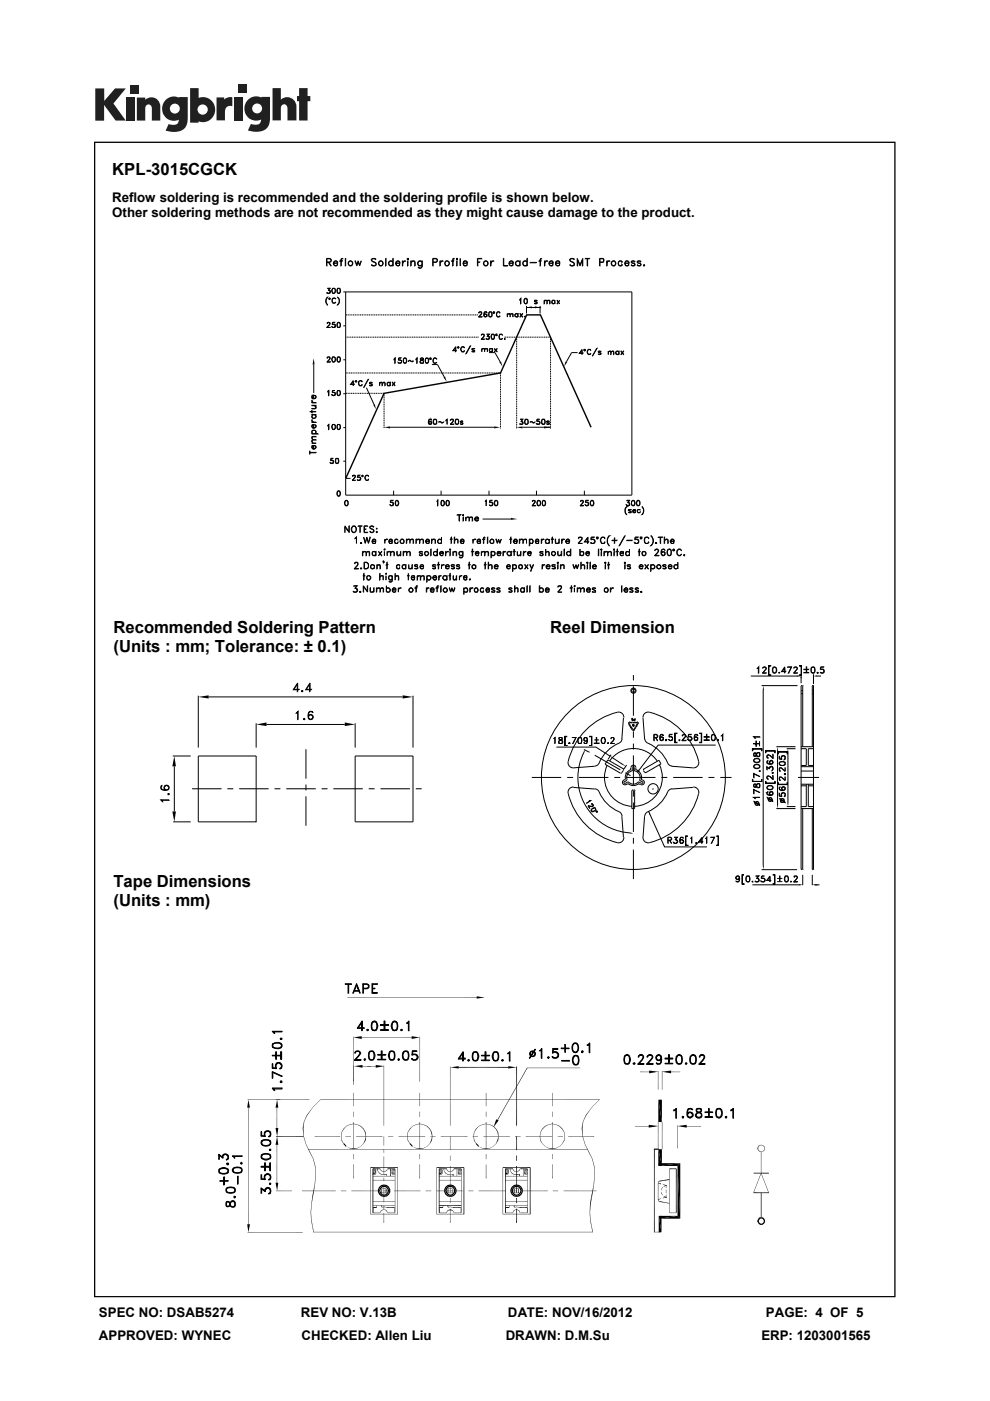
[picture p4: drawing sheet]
<svg xmlns="http://www.w3.org/2000/svg" width="210mm" height="297mm" viewBox="0 0 210 297" stroke-linecap="round" stroke-linejoin="round" font-family="sans-serif">
<defs><g id="words">
<g font-size="3.5">
<text x="23.8" y="37.1">KPL-3015CGCK</text>
<text x="24.1" y="134.2">Recommended Soldering Pattern</text>
<text x="116.7" y="134.2">Reel Dimension</text>
<text x="24.1" y="138.2">(Units : mm; Tolerance: ± 0.1)</text>
<text x="24.1" y="188">Tape Dimensions</text>
<text x="24.1" y="192.1">(Units : mm)</text>
</g>
<g font-size="2.8">
<text x="23.8" y="42.8">Reflow soldering is recommended and the soldering profile is shown below.</text>
<text x="23.8" y="46">Other soldering methods are not recommended as they might cause damage to the product.</text>
<text x="21" y="279.3">SPEC NO: DSAB5274</text>
<text x="63.8" y="279.3">REV NO: V.13B</text>
<text x="107.7" y="279.3">DATE: NOV/16/2012</text>
<text x="162.4" y="279.3">PAGE: 4 OF 5</text>
<text x="21" y="284.2">APPROVED: WYNEC</text>
<text x="64" y="284.2">CHECKED: Allen Liu</text>
<text x="107.3" y="284.2">DRAWN: D.M.Su</text>
<text x="161.5" y="284.2">ERP: 1203001565</text>
</g>
</g></defs>
<g fill="#231f20">
<path d="M20.2 18.8h1.9v2.6l2.3-2.6h2.3l-2.6 3.2 2.6 3.6h-2.2l-2.4-3.3v3.3h-1.9z"/>
<path d="M26.7 20.7h1.8v4.9h-1.8z"/>
<path d="M49.6 20.7h1.8v4.9h-1.8z"/>
<path d="M27.6 18h1.8v1.8h-1.8z"/>
<path d="M50.5 18h1.8v1.8h-1.8z"/>
<path d="M29 20.7h1.8v.5a1.9 1.9 0 0 1 2.2-.4 1.9 1.9 0 0 1 1 2v2.8h-1.8v-2.7a.7 .7 0 0 0-.7-.8 .7 .7 0 0 0-.7 .8v2.7h-1.8z"/>
<path d="M45.9 20.7h1.6v.4a2.02 2.02 0 0 1 1.8-.5v1.9h-.2a1.12 1.12 0 0 0-1.4 1.3v1.7h-1.8z"/>
<path d="M57.8 18.7h1.8v2.4a1.98 1.98 0 0 1 2.2-.3 1.98 1.98 0 0 1 1.1 2v2.7h-1.9v-2.6a.7 .7 0 0 0-.7-.8 .7 .7 0 0 0-.7 .8v2.6h-1.8z"/>
<path d="M63.4 18.7h1.8v1.7h.6v1.1h-.6v4.1h-1.8v-4.1h-.4v-1.1h.4z"/>
<path d="M40.3 18.7v7.3h1.8v-.3a2.63 2.63 0 0 0 3.5-2.5 2.63 2.63 0 0 0-3.5-2.4v-2.1zM41.9 23.2a1.1 1.1 0 0 1 2.2 0 1.1 1.1 0 0 1-2.2 0z"/>
<path d="M35.3 21a2.56 2.56 0 0 0-.6 3.3 2.56 2.56 0 0 0 3.2 1.1 1.09 1.09 0 0 1-1.5 1.1l-.6-.2-.7 1.4a5.3 5.3 0 0 0 3.7-.2 2.68 2.68 0 0 0 1-2.4v-4.5h-1.8v.1l-.8-.2a2.45 2.45 0 0 0-1.9 .5zM36 23a1.05 1.05 0 0 1 2.1 0 1.05 1.05 0 0 1-2.1 0z"/>
<path d="M52.8 21a2.56 2.56 0 0 0-.6 3.3 2.56 2.56 0 0 0 3.2 1 1.09 1.09 0 0 1-1.5 1.1l-.7-.1-.6 1.4a5.3 5.3 0 0 0 3.7-.3 2.68 2.68 0 0 0 1-2.3v-4.6h-1.9v.2l-.8-.3a2.45 2.45 0 0 0-1.8 .6zM53.5 23a1.05 1.05 0 0 1 2.1 0 1.05 1.05 0 0 1-2.1 0z"/>
</g>
<g fill="#000">
<path d="M66.5 75.9l.2 1.4h-.4zM105.9 76.8l.4-.2 .3 1.1zM111.7 65.2l1.1-.3v.5zM113.4 64.9l1.1 .3-1.1 .2zM120 76.6l.3 .2-.7 .9zM79.2 85.8l.3-.1 .3 1.1zM81.4 90.6l1.3-.2v.4zM94.1 80l.3-.2 .3 1.1zM104.8 90.4l1.3 .2-1.3 .2zM109.6 90.6l1.2-.2v.4zM115.4 90.4l1.4 .2-1.4 .2zM108.4 109.8l1.3 .3-1.3 .1z"/>
<path d="M42.1 147.8l2.2-.4v.7zM54.3 153.6l2.2-.4v.7zM73.1 153.2l2.2 .4-2.2 .3zM85.4 147.4l2.2 .4-2.2 .3zM124.1 159l-.2 .6-.2-.1zM161.9 145.4l.1 .9h-.2zM164.9 158.3l.1 .6h-.2zM167.1 158.7l.1 .6h-.2zM169.1 143.2l.8 .1-.8 .2zM172.5 143.3l.9-.1v.3zM36.6 172h.7l-.3 2.2zM37 160.3l.3 2.2h-.7z"/>
<path d="M129.4 160.3l.6 .3-.1 .2zM132.2 162l.5 .5-.6-.3zM133.7 176.5l.6 .2-.6 .1zM135.5 163.1l.1 .2-.4 .4zM137.6 172l.3 .6-.2 .1zM164.8 170.8h.2l-.1 .6zM167 170.4h.2l-.1 .6zM161.8 183.5h.2l-.1 .9zM169.4 187.4l.9 .2-.9 .2zM172.3 187.6l.8-.2v.4zM74.9 219.9l1.8-.2v.6zM87.3 219.7l1.7 .2-1.7 .4z"/>
<path d="M101.1 211.2l1.5 .3-1.5 .2zM52.7 233.2l.3 1.6h-.6zM58.8 233.2l.2 1.6h-.6zM58.4 239.2h.6l-.2 1.7zM64.2 239.2h.2v1.7zM64.4 239.2l.1 1.7zM64.5 237.8l-.3 1.4zM64.5 237.8l-.1 1.4h-.2zM65 236.5h.1l-.6 1.3zM65.1 236.5l-.6 1.3zM66.4 234.7l-1.4 1.8zM66.4 234.8l-1.3 1.7h-.1z"/>
<path d="M68 233.1l-1.6 1.6zM66.4 234.7l1.6-1.5zM72.8 239.3l.1 .1-.5 .7zM72.9 239.4l-.5 .7zM73.4 238.7l-.6 .6zM72.8 239.3l.6-.5-.5 .6zM73.4 238.7l.8-.3zM73.4 238.7l.8-.2zM74.2 238.4l.7-.2zM74.2 238.4l.7-.1zM74.9 235.7l.1 1.1zM74.9 238.2l.9 .3z"/>
<path d="M75.8 238.4l.7 .4zM75.8 238.4l.8 .3-.1 .1zM75.1 226l1.8-.2v.6zM76.9 226h1.8zM76.9 226.1l1.8-.1zM76.6 238.7l.5 .7-.6-.6zM76.6 238.7l.6 .6-.1 .1zM77.9 226.1l1.8-.1zM77.9 226h1.8zM79.7 225.8l1.8 .2-1.8 .4zM86.9 239.3l.1 .1-.5 .7zM87 239.4l-.5 .7z"/>
<path d="M87.5 238.7l-.6 .6zM86.9 239.3l.6-.5-.5 .6zM87.5 238.7l.7-.3zM87.5 238.7l.7-.2zM88.2 238.4l.8-.2zM88.2 238.4l.8-.1zM89 235.7l.1 1.1zM89 238.2l.8 .3zM89.8 238.4l.7 .4zM89.8 238.4l.8 .3-.1 .1zM90.6 238.7l.5 .7-.6-.6zM90.6 238.7l.6 .6-.1 .1z"/>
<path d="M95.5 226.3l1.8-.3v.6zM100.9 239.3l.1 .1-.5 .7zM101 239.4l-.5 .7zM101.5 238.7l-.6 .6zM100.9 239.3l.6-.5-.5 .6zM101.5 238.7l.8-.3zM101.5 238.7l.8-.2zM103.1 235.7v1.1zM102.3 238.4l.8-.2zM102.3 238.4l.8-.1zM103.1 238.2l.8 .3zM103.9 238.4l.7 .4z"/>
<path d="M103.9 238.4l.8 .3-.1 .1zM104.7 238.7l.5 .7-.6-.6zM104.7 238.7l.6 .6-.1 .1zM111.8 226.4l-6.2 11.1-.1-.1zM111.8 226.4l.1 .1-6.3 11zM105.3 237.3l.5 .3-1.1 1.4zM107.8 226l1.8 .3-1.8 .3zM115 239.3l.1 .1-.5 .7zM115.1 239.4l-.5 .7zM115.6 238.7l.1 .1-.7 .5zM115 239.3l.7-.5-.6 .6zM115.6 238.7l.7-.3z"/>
<path d="M115.6 238.7l.7-.2-.6 .3zM116.3 238.4l.8-.2zM116.3 238.4l.8-.1zM117.1 235.7l.1 1.1zM117.1 238.2l.9 .3zM118 238.4l.6 .4zM118 238.4l.7 .3-.1 .1zM118.7 238.7l.5 .7-.6-.6zM118.7 238.7l.6 .6-.1 .1zM123.4 239.2h.1v1.7zM123.5 239.2l.1 1.7zM123.6 237.8l-.2 1.4z"/>
<path d="M123.7 237.8l-.2 1.4h-.1zM124.2 236.5h.1l-.7 1.3zM124.3 236.5l-.7 1.3zM125.6 234.7l-1.4 1.8zM125.6 234.8l-1.3 1.7h-.1zM127.2 233.1l-1.6 1.6zM125.6 234.7l1.6-1.5zM137.6 238.5l2 .2-2 .4zM137.7 227l1.9 .2-1.9 .4zM135.7 227.3l2-.1zM135.7 227.2h2zM139.6 233.2l.8 4.7h-.8z"/>
<path d="M139.6 233.2h.8v4.7zM140.4 227.2l1.9-.2v.6zM142.3 227.2h2zM142.3 227.3l2-.1zM143.7 238.7l1.9-.2v.6zM52.4 259.6h.6l-.3 1.7zM58.8 240.9l.2 1.8h-.6zM58.4 250.8h.6l-.2 1.7zM64.4 240.9l.5 1.7zM64.5 240.9l.5 1.7zM64.9 242.6l.7 1.6zM65 242.6l.7 1.6h-.1z"/>
<path d="M65.9 256.9l.1 1.7zM66 256.9v1.7zM66 258.6h.1l.4 2.7zM66.1 255.1l-.2 1.8zM66.1 258.6l.4 2.7zM66.7 251.1l-.4 2.1zM66.3 253.2h.2l-.4 1.9zM65.7 244.2l.7 1.5-.8-1.5zM65.7 244.2l.8 1.5zM66.8 251.1l-.3 2.1h-.2zM66.5 253.2l-.4 1.9zM66.4 245.7l.4 1.7z"/>
<path d="M66.9 247.3v1.7zM66.5 245.7l.3 1.7zM66.9 247.3l.1 1.7zM72.3 240.9l.1 .9zM72.4 240.1l-.1 .8zM72.4 240.9v.9zM72.4 241.8l.1-.1 .3 .8zM72.5 240.1l-.2 .8zM72.5 241.7l.4 .8zM72.8 242.5l.6 .6zM72.9 242.5l.5 .6zM73.3 240.9h1.1z"/>
<path d="M72.3 252.5h1.1zM73.4 243.1l.8 .4zM74.2 243.4l.7 .3zM74.2 243.4l.7 .1v.2zM74.9 243.5h.9l-.9 .2zM74.9 243.5l.9-.1zM74.9 244.7l.1 1.1zM75.8 243.4l.8-.3zM77.1 242.5l-.6 .6zM76.5 243.1l.7-.6zM77.4 241.7l.2 .1-.5 .7zM77.6 241.8l-.5 .7z"/>
<path d="M77.6 240.9l-.2 .8zM77.2 239.3l.2 .8-.3-.7zM77.7 240.9l-.1 .9-.2-.1zM77.4 240.1h.2v.8zM77.2 239.3l.4 .8h-.2zM77.6 240.1l.1 .8zM79.1 256l.1 1.1zM79.1 257.1h1.5zM79.1 257.2l1.5-.1zM79.1 247.7h1.5l-1.5 .2zM79.1 247.9l1.5-.2v.2zM79.2 255.9h.7l-.7 .2z"/>
<path d="M79.2 256.1l.7-.2v.2zM79.1 248.6l.3 .3v.1zM79.1 248.6l.3 .3zM79.1 248.4l.6 .5-.1 .1zM79.7 248l.1 .9zM79.1 248.3l.6 .6zM79.1 248.1l.7 .5-.1 .1zM79.1 249l.6-.1zM79.1 248.9h.6zM79.1 248.1l.6-.1zM79.1 248h.6zM79.3 248.1l.5 .3-.1 .1z"/>
<path d="M79.5 248.1h.3l-.1 .1zM79.1 248.1l.7 .5zM79.4 248l.4 .4-.5-.3zM79.5 248.1l.1-.1 .2 .1zM79.9 255.6v.4zM79.9 247.8h.2v.5zM80.1 247.8l.1 .5zM80.1 248.3l.4 .5zM80.2 248.3l.3 .4v.1zM80.5 248.8v-.1l.5 .4zM80.5 248.7l.5 .3v.1zM80.6 247.8l.2 .4z"/>
<path d="M80.7 247.8l.1 .4zM80.8 256.7l.1 .1-.3 .3zM80.8 248.2l.1-.1 .3 .4zM80.9 256.8l-.3 .3zM80.9 255.6l.1 .3h-.1zM80.9 252l.1 1h-.1zM80.9 248.1l.3 .4zM81 252.9h.9zM81 253l.9-.1zM81 249l.6 .2-.6-.1zM80.9 255.6h.1v.3zM80.9 252h.1v1z"/>
<path d="M81 249h.6v.2zM80.8 256.7l.4-.3zM80.8 256.7l.4-.2-.3 .3zM81.2 248.4l.4 .1zM81.4 240.9l.1 2zM81.4 243.7l.1 .7zM81.4 249.7l.1 .7zM81.4 255.7l.1 .7zM81.4 257.2l.1 1.9zM81 255.9l.6-.1zM81 255.9h.6zM81.6 249h.5l-.5 .2z"/>
<path d="M81.6 249l.5-.1zM81.2 256.4l.4 .1zM81.6 248.4l.5-.2zM81.6 248.4l.4-.3 .1 .1zM81.8 252l.2 1h-.2zM81 252l.9-.1zM81 251.9h.9zM81.6 256.4l.4 .4zM81.8 252h.2v1zM82.1 247.8l-.1 .3zM82 248.9l.1 .4zM81.6 256.4l.5 .3-.1 .1z"/>
<path d="M82.1 255.9h1.6l-1.6 .2zM82.1 256.1l1.6-.2v.2zM81.6 255.8l.5 .3zM82.2 247.8l-.1 .4-.1-.1zM82.1 256.7v.4zM82.1 256.7l.1 .4zM82.2 257.1h1.6zM82.2 257.2l1.6-.1zM82.2 247.7h1.6l-1.6 .2zM82.2 247.9l1.6-.2v.2zM82.3 240.9h1.1zM81.3 252.5h1.1z"/>
<path d="M82.7 247.8l.2 1.5h-.2zM82.7 247.8h.2v1.5zM83.1 248l.1 .9zM83.1 248.8l.2 .1-.1 .1zM83.1 248.8l.1-.1 .1 .2zM83.1 248.6l.5 .3-.1 .1zM83.2 248.5l.4 .4-.5-.3zM83.7 256l.1 1.1zM83.1 248.2l.7 .6v.1zM83.2 248.1l.6 .5zM83.2 249l.6-.1zM83.2 248.9h.6z"/>
<path d="M83.4 248.1l.4 .1v.1zM83.2 248.1l.6-.1zM83.2 248h.6zM83.1 248.2l.7 .6zM83.2 248.1v-.1l.6 .6zM83.4 248.1l.1-.1 .3 .2zM86.4 240.9l.1 .9zM86.5 240.1l-.1 .8zM86.5 240.9v.9zM86.5 241.7l.4 .8-.4-.7zM86.5 241.7l.5 .8zM86.9 242.5l.6 .6z"/>
<path d="M87 242.5l.5 .6zM87.5 243.1l.7 .4zM88.2 243.4l.8 .3zM88.2 243.4l.8 .1v.2zM89 243.5h.8l-.8 .2zM89 243.5l.8-.1zM89 244.7l.1 1.1zM89.8 243.4l.8-.3zM91.1 242.5l-.6 .6zM90.5 243.1l.7-.6zM91.5 241.7l.1 .1-.5 .7zM91.6 241.8l-.5 .7z"/>
<path d="M91.3 240.9h1.1zM90.3 252.5h1.2zM91.6 240.9l-.1 .8zM91.2 239.3l.3 .8-.4-.7zM91.7 240.9l-.1 .9-.1-.1zM91.5 240.1h.1v.8zM91.2 239.3l.4 .8h-.1zM91.6 240.1l.1 .8zM93.2 257.1h1.6zM93.2 257.2l1.6-.1zM93.2 256v1.1zM93.2 247.7h1.6l-1.6 .2z"/>
<path d="M93.2 247.9l1.6-.2v.2zM93.2 255.9h.7l-.7 .2zM93.2 256.1l.7-.2v.2zM93.2 248.6l.3 .3-.1 .1zM93.2 248.6l.3 .3zM93.2 248.4l.5 .5v.1zM93.6 248.1h.2l-.1 .1zM93.3 248.1l.5 .3-.1 .1zM93.2 248.1l.5-.1zM93.2 248h.5zM93.2 249l.5-.1zM93.2 248.9h.5z"/>
<path d="M93.2 248.1l.6 .5-.1 .1zM93.2 248.3l.5 .6zM93.7 248l.1 .9zM93.6 248.1l.1-.1 .1 .1zM93.4 248l.4 .4-.5-.3zM93.2 248.1l.6 .5zM93.9 255.6l.1 .4zM94.1 247.8l.1 .5zM94.2 247.8l.1 .5zM94.2 248.3l.3 .5zM94.3 248.3l.3 .4-.1 .1zM94.5 248.8l.1-.1 .4 .4z"/>
<path d="M94.6 248.7l.5 .3-.1 .1zM94.7 247.8l.1 .4zM94.8 247.8v.4zM94.8 256.7l.1 .1-.2 .3zM94.8 248.2l.1-.1 .4 .4zM94.9 255.6l.2 .3h-.2zM94.9 256.8l-.2 .3zM94.9 252l.2 1h-.2zM94.9 248.1l.4 .4zM95 252.9h.9zM95 253l.9-.1zM95.1 249l.5 .2-.6-.1z"/>
<path d="M94.9 255.6h.2v.3zM94.9 252h.2v1zM95.1 249l.5 .2zM94.8 256.7l.5-.3v.2zM94.8 256.7l.5-.1zM95.3 248.4l.4 .1zM95.4 245l.1 1.1zM95.4 254l.1 1.1zM95 255.9l.6-.1zM95 255.9h.6zM95.6 249.1l.5-.1zM95.6 249.1l.5-.2z"/>
<path d="M95.3 256.4h.4v.2zM95.3 256.4l.4 .2h-.4zM95.7 248.4l.4-.2zM95.7 248.4l.3-.3 .1 .1zM95 252l.9-.1zM95 251.9h.9zM95.9 252l.1 1zM95.7 256.4l.3 .4-.3-.2zM96 248.9l.2 .4h-.2zM96.2 247.8l-.2 .3zM96.1 255.9h1.6l-1.6 .2zM96.1 256.1l1.6-.2v.2z"/>
<path d="M95.6 255.8l.5 .3zM95.7 256.4l.4 .3-.1 .1zM96.3 247.8l-.2 .4-.1-.1zM96.1 256.7l.1 .4zM96 248.9h.2v.4zM96.3 247.7h1.5l-1.5 .2zM96.3 247.9l1.5-.2v.2zM96.3 257.1h1.5zM96.3 257.2l1.5-.1zM96.1 256.7l.2 .4zM96.9 247.8l.1 1.5zM97.1 248l.1 .9z"/>
<path d="M97.1 248.8l.3 .1-.1 .1zM97.1 248.8l.1-.1 .2 .2zM97.1 248.6l.5 .3v.1zM97.2 248.5l.4 .4-.5-.3zM97.7 256l.1 1.1zM97.2 248.1l.6-.1zM97.2 248h.6zM97.5 248.1l.4 .1-.1 .1zM97.2 249l.6-.1zM97.2 248.9h.6zM97.2 248.1l.7 .5zM97.1 248.2l.8 .6-.1 .1z"/>
<path d="M97.5 248.1l.1-.1 .3 .2zM97.2 248.1l.1-.1 .6 .6zM97.1 248.2l.8 .6zM100.3 240.9h1.1zM99.3 252.5h1.1zM100.4 240.9l.1 .9zM100.5 240.1l-.1 .8zM100.5 240.9v.9zM100.5 241.8l.1-.1 .3 .8zM100.6 240.1l-.2 .8zM100.6 241.7l.4 .8zM100.9 242.5l.6 .6z"/>
<path d="M101 242.5l.5 .6zM101.5 243.1l.8 .4zM102.3 243.4l.8 .3zM102.3 243.4l.8 .1v.2zM103.1 244.7v1.1zM103.1 243.5h.8l-.8 .2zM103.1 243.5l.8-.1zM103.9 243.4l.8-.3zM105.2 242.5l-.6 .6zM104.6 243.1l.7-.6zM105.5 241.7l.2 .1-.5 .7zM105.7 241.8l-.5 .7z"/>
<path d="M105.7 240.9l-.2 .8zM105.3 239.3l.2 .8-.3-.7zM105.8 240.9l-.1 .9-.2-.1zM105.5 240.1h.2v.8zM105.3 239.3l.4 .8h-.2zM105.7 240.1l.1 .8zM107.2 257.1h1.6zM107.2 257.2l1.6-.1zM107.2 256l.1 1.1zM107.2 247.7h1.6l-1.6 .2zM107.2 247.9l1.6-.2v.2zM107.3 255.9h.7l-.7 .2z"/>
<path d="M107.3 256.1l.7-.2v.2zM107.2 248.6l.3 .3v.1zM107.2 248.6l.3 .3zM107.2 248.4l.6 .5-.1 .1zM107.2 248.3l.6 .6zM107.2 248.1l.7 .5-.1 .1zM107.2 249l.6-.1zM107.2 248.9h.6zM107.2 248.1l.6-.1zM107.2 248h.6zM107.8 248l.1 .9zM107.4 248.1l.5 .3-.1 .1z"/>
<path d="M107.6 248.1h.3l-.1 .1zM107.2 248.1l.7 .5zM107.5 248l.4 .4-.5-.3zM107.6 248.1l.1-.1 .2 .1zM108 255.6l.1 .4zM108.1 247.8l.1 .5zM108.2 247.8l.1 .5zM108.2 248.3l.4 .5zM108.3 248.3l.3 .4v.1zM108.6 248.8v-.1l.5 .4zM108.6 248.7l.6 .3-.1 .1zM108.7 247.8l.2 .4z"/>
<path d="M108.8 247.8l.1 .4zM108.9 256.7l.1 .1-.3 .3zM108.9 248.2l.1-.1 .3 .4zM109 256.8l-.3 .3zM109 255.6l.2 .3h-.2zM109 252l.2 1h-.2zM109 248.1l.3 .4zM109.1 252.9h.9zM109.1 253l.9-.1zM109.1 249.1l.6 .1zM109 255.6h.2v.3zM109 252h.2v1z"/>
<path d="M109.2 249h.5v.2zM109.2 240.9h1.2zM108.9 256.7l.4-.3zM108.9 256.7l.4-.2-.3 .3zM109.3 248.4l.4 .1zM108.3 252.5h1.1zM109.5 245l.2 1.1h-.2zM109.5 254l.2 1.1h-.2zM109.1 255.9l.6-.1zM109.1 255.9h.6zM109.5 245h.2v1.1zM109.5 254h.2v1.1z"/>
<path d="M109.7 249h.5l-.5 .2zM109.7 249l.5-.1zM109.3 256.4l.4 .1zM109.7 248.4l.5-.2zM109.7 248.4l.4-.3 .1 .1zM109.9 252l.2 1h-.2zM109.1 252l.9-.1zM109.1 251.9h.9zM109.9 252h.2v1zM109.7 256.4l.4 .4zM110.3 247.8l-.2 .3zM110.1 248.9l.2 .4h-.2z"/>
<path d="M109.7 256.4l.5 .3-.1 .1zM110.2 255.9h1.6l-1.6 .2zM110.2 256.1l1.6-.2v.2zM109.7 255.8l.5 .3zM110.3 247.8l-.1 .4-.1-.1zM110.2 256.7l.1 .4zM110.1 248.9h.2v.4zM110.3 257.1h1.6zM110.3 257.2l1.6-.1zM110.3 247.7h1.6l-1.6 .2zM110.3 247.9l1.6-.2v.2zM110.9 247.8l.1 1.5z"/>
<path d="M111.2 248l.1 .9zM111.2 248.8l.2 .1v.1zM111.2 248.8l.1-.1 .1 .2zM111.2 248.6l.5 .3-.1 .1zM111.3 248.5l.4 .4-.5-.3zM111.8 256l.1 1.1zM111.2 248.2l.7 .6v.1zM111.3 248.1l.6 .5zM111.3 249l.6-.1zM111.3 248.9h.6zM111.5 248.1l.4 .1v.1zM111.3 248.1l.6-.1z"/>
<path d="M111.3 248h.6zM111.2 248.2l.7 .6zM111.3 248.1l.1-.1 .5 .6zM111.5 248.1l.1-.1 .3 .2zM114.5 240.9l.1 .9zM114.6 240.1l-.1 .8zM114.6 240.9v.9zM114.6 241.8l.1-.1 .3 .8zM114.7 240.1l-.2 .8zM114.7 241.7l.4 .8zM115 242.5l.6 .6zM115.1 242.5l.6 .6z"/>
<path d="M115.6 243.1l.7 .4zM115.7 243.1l.6 .4zM116.3 243.4l.8 .3zM116.3 243.4l.8 .1v.2zM117.1 243.5h.9l-.9 .2zM117.1 243.5l.9-.1zM117.1 244.7l.1 1.1zM118 243.4l.7-.3zM118.3 240.9h1.1zM117.3 252.5h1.1zM119.2 242.5l-.6 .6zM118.6 243.1l.7-.6z"/>
<path d="M119.7 241.7v.1l-.5 .7zM119.7 241.8l-.5 .7zM119.7 240.9v.8zM119.3 239.3l.4 .8-.5-.7zM119.8 240.9l-.1 .9zM119.7 240.1v.8zM119.3 239.3l.4 .8zM119.7 240.1l.1 .8zM123.5 240.9l.6 1.7zM123.6 240.9l.5 1.7zM124.1 242.6l.7 1.6zM124.1 242.6l.8 1.6h-.1z"/>
<path d="M125.1 256.9l.1 1.7zM125.2 255.1h.1l-.2 1.8zM125.2 256.9v1.7zM125.2 258.6l.5 2.7zM125.3 255.1l-.2 1.8zM125.9 251.1l-.4 2.1zM125.5 253.2h.2l-.5 1.9zM124.9 244.2l.7 1.5-.8-1.5zM124.9 244.2l.8 1.5zM126 251.1l-.3 2.1h-.2zM125.7 253.2l-.4 1.9h-.1zM125.6 245.7l.4 1.7z"/>
<path d="M126.1 247.3v1.7zM125.7 245.7l.3 1.7zM126.1 247.3l.1 1.7zM139.5 254.4l.1 .3zM139.5 250.8l.7 .1v.2zM139.5 254.3l.7-.2-.6 .3zM139.6 250.5l.1 .1-.2 .2zM139.6 254.4v.3zM139.6 254.7l.1-.1 .2 .2zM139.5 250.8l.7 .1zM139.6 254.4l.6-.3zM139.6 243.7l.8 3.5h-.8z"/>
<path d="M139.7 246.6h.6l-.6 .6zM139.5 250.8l.2-.2zM139.7 254.6l.2 .2zM139.6 250.5l.3-.2v.2zM139.6 250.5h.3zM140 257.8h3.7l-3.7 .6zM140 258.4l3.7-.6 .6 .6zM140.2 252.2v.2zM140.2 252.8l.1-.1-.1 .3zM140.2 253l.1-.1 .2 .5zM140.3 252.2l-.1 .2zM140.3 252.7l-.1 .3z"/>
<path d="M140.3 252.9l.3 .5zM139.6 243.7h.8v3.5zM140.5 251.7l.1 .1-.4 .4zM140.6 251.2l.7 .1zM140.6 254l.6-.2zM140.6 251.8l-.4 .4zM140.6 254.1l.7-.2zM140.7 253.6h.1l.4 .3zM140.8 253.6l.5 .2-.1 .1zM141.2 253.3l.1 .5zM141.2 252.2l.1 .8zM141.2 251.4l.1 .5z"/>
<path d="M140.7 251.5l.6-.1zM139.9 250.3l2-.3-2 .5zM139.9 250.5l2-.5 .1 .2zM142 257.1h1.4zM142 257.2l1.4-.1zM142 247.7h1.4l-1.4 .2zM142 247.9l1.4-.2v.2zM143.7 247.2l.6 11.2-.6-.6zM139.7 247.2l4.6-.6-.6 .6zM143.7 247.2l.6-.6v11.8zM140.3 246.6h4l-4.6 .6zM161.4 248.7l-1.6 4.2z"/>
<path d="M161.4 248.7l-1.5 4.2zM160.6 258.9h.2v.3zM160.6 243.5h.2v.4zM160.8 258.5l-.2 .4zM160.8 258.9l.1 .3zM160.8 259.2l.3 .4zM160.8 243.1h.1l-.3 .4zM160.8 243.5v.4zM160.8 243.9l.1-.1 .2 .4zM160.9 258.5l-.1 .4h-.2zM160.9 259.2l.2 .3v.1zM160.9 243.1l-.1 .4h-.2z"/>
<path d="M160.9 243.8l.2 .3v.1zM161.1 258.1v.1l-.3 .3zM161.1 259.6l.4 .1zM161.1 242.8v.1l-.3 .2zM161.1 244.2h.4zM160.8 258.5l.3-.3zM161.1 259.5l.4 .2zM160.8 243.1l.3-.2-.2 .2zM161.1 244.1l.4 .1zM161.4 248.7l1.7 4.2zM161.1 258.1l.4-.1zM161.1 258.1h.4z"/>
<path d="M161.5 259.6h.3zM161.5 259.6l.3-.1zM161.1 242.8l.4-.1zM161.1 242.8h.4zM161.5 244.2h.3zM161.5 244.2l.3-.1zM161.8 259.5l.4-.3zM162.1 259.2l-.3 .3zM161.5 258l.3 .2zM161.8 244.1l.4-.2zM162.1 243.8l.1 .1-.4 .2zM161.5 242.7l.3 .2z"/>
<path d="M162.2 258.9l-.1 .3zM161.8 258.1l.3 .4zM162.2 243.5l-.1 .3zM161.8 242.8l.3 .3zM162.1 258.5l.1 .4zM161.8 258.1l.4 .4zM162.2 243.5v.4zM162.2 243.1v.4zM161.8 242.8l.4 .3h-.1zM162.2 258.5v.4zM138.8 261.2h1.3zM138.8 261.3l1.3-.1z"/>
<path d="M139.7 257.8l.6 3.5h-.6zM139.7 257.8h.6v3.5z"/>
<path d="M19.9 30v245h170v-245zM20.2 30.3h169.5v244.5h-169.5z"/>
</g>
<g fill="none" stroke="#000" stroke-width=".21">
<path d="M69.3 55.5h.8l.1-.5-.9-.1v1.5v-1.6h.5l.5 .2a.46 .46 0 0 1-.5 .6h-.5M69.7 55.6l.6 .8-.5-.8M70.9 55.5a.36 .36 0 0 1 .5-.1 .36 .36 0 0 1 .1 .4h-.7zM70.9 55.4l.4-.1 .3 .3v.2h-.8l.1 .4a.36 .36 0 0 0 .6-.1h.1a.53 .53 0 0 1-.8 .1 .53 .53 0 0 1 .1-.8zM72.1 55.3l.5 .1zM72.5 54.9l-.2 1.5v-1.4l.4-.2-.3 .2M73.2 54.8l.1 1.6zM75.3 55.3l.4 .8 .2-.8 .4 .8 .3-.8-.3 1.1-.4-.9-.2 .9zM78.7 55a.6 .6 0 0 1 1.1 0l-.4-.1-.6 .1 .2 .4 .8 .4v.3a.6 .6 0 0 1-1.1 0l.4 .2 .7-.2v-.2l-.8-.4zM81.8 54.8l.1 1.6zM83.3 54.8l.1 1.6zM84.1 55.5h.1a.36 .36 0 0 1 .4-.1 .36 .36 0 0 1 .2 .4h-.8z"/>
<path d="M84.2 55.4l.3-.1 .3 .3v.2h-.8l.2 .4a.36 .36 0 0 0 .6-.1 .53 .53 0 0 1-.8 .1 .53 .53 0 0 1 .2-.8zM85.3 55.3l.1 1.1zM85.5 55.5l.5-.2-.6 .5zM86.4 54.9l.1-.1 .1 .2h-.2zM86.4 55.3l.1 1.1zM86.4 54.9l.1 .1zM87.1 55.3l.1 1.1zM87.2 55.6l.3-.3 .5 .1 .1 1-.2-.9-.4-.1zM89.5 55.3v1.3a.47 .47 0 0 1-.4 .3 .47 .47 0 0 1-.5-.3l.4 .2 .4-.1zM91.9 55.5h.7l.1-.5-.2-.1h-.6l-.1 1.5v-1.6h.7l.3 .2-.2 .5-.7 .1M93.3 55.3l.1 1.1zM93.5 55.5l.2-.2h.3l-.6 .5z"/>
<path d="M95.8 55.3l.5 .1zM96.1 54.9l-.1 1.5v-1.4l.3-.2-.2 .2M96.9 54.8l.1 .1-.1 .1zM96.9 55.3v1.1zM96.9 54.9v.1zM97.6 54.8v1.6M98.4 55.5l.4-.1 .3 .4h-.8zM98.4 55.4l.4-.1 .3 .3v.2h-.8l.1 .4 .4 .1 .3-.2a.55 .55 0 0 1-.8 .1 .55 .55 0 0 1 .1-.8zM101.3 54.8h.9l-.9 .1v1.5zM101.3 55.5l.5 .1h-.5M104.1 55.3v1.1zM104.2 55.5l.5-.2-.6 .5z"/>
<path d="M106.8 54.8v1.5l.9 .1h-.9zM108.1 55.5h.1a.36 .36 0 0 1 .4-.1 .36 .36 0 0 1 .2 .4h-.8zM108.2 55.4l.3-.1 .4 .3v.2h-.9l.2 .4a.36 .36 0 0 0 .6-.1h.1a.53 .53 0 0 1-.8 .1 .53 .53 0 0 1 .1-.8zM109.4 55.5l.3-.2h.3l.2 .2-.2-.1a.48 .48 0 0 0-.6 .4 .48 .48 0 0 0 .6 .5l.2-.2-.2 .3a.56 .56 0 0 1-.6-.2 .56 .56 0 0 1 0-.7zM110.2 55.3l.1 1.1zM111 55.4l.3-.1 .5 .2-.3-.1a.48 .48 0 0 0-.6 .4 .48 .48 0 0 0 .6 .5l.3-.2-.5 .3a.62 .62 0 0 1-.3-1zM111.8 54.8v1.6zM112.4 55.6l1.4 .1zM114.3 55.3l.5 .1zM114.7 54.9l-.1 1.5v-1.4l.3-.2-.3 .2M115.5 55.3l.1 1.1zM115.7 55.4h.5a.46 .46 0 0 0-.6 .4z"/>
<path d="M116.6 55.5l.5-.1 .2 .4h-.8zM116.7 55.4l.1-.1a.44 .44 0 0 1 .5 .5l-.8 .1a.46 .46 0 0 0 .6 .4l.2-.2-.2 .3a.56 .56 0 0 1-.6-.3 .56 .56 0 0 1 .2-.7zM117.9 55.8v.1a.47 .47 0 0 0 .2 .4 .47 .47 0 0 0 .5-.1l.1-.1-.1 .2a.52 .52 0 0 1-.7-.2zM117.9 55.5l.5-.1 .3 .4h-.8zM118 55.4h.6l.1 .4h-.8zM120.8 55a.6 .6 0 0 1 1 0l-.3-.1-.6 .1 .2 .4 .6 .2 .1 .5a.6 .6 0 0 1-1 0l.4 .2 .5-.1v-.4l-.6-.3zM122.4 54.8l.6 1.3 .6-1.3v1.6l-.1-1.3-.5 1.3-.5-1.3-.1 1.3zM124.1 54.8l1 .1zM124.5 54.9v1.5l.1-1.5M127.3 55.5h.7v-.5l-.7-.1-.1 1.5v-1.6l.8 .1v.6l-.7 .1M128.7 55.3l.1 1.1zM128.9 55.4h.5a.46 .46 0 0 0-.6 .4z"/>
<path d="M131.3 55.4l.2-.1 .4 .1v.2v-.1a.48 .48 0 0 0-.6 0 .48 .48 0 0 0 0 .7 .48 .48 0 0 0 .6 0v-.1v.2l-.4 .1a.62 .62 0 0 1-.2-1zM132.7 55.5l.4-.1 .2 .4h-.7zM132.7 55.4l.4-.1 .3 .3v.2h-.8l.1 .4 .4 .1 .2-.2h.1a.55 .55 0 0 1-.8 .1 .55 .55 0 0 1 .1-.8zM133.9 56.2h.7M133.9 55.5h.7M133.9 55.6l.8 .4-.1 .3h-.7v-.2l.1 .2M134 55.4v.3M134.5 55.9v.4M134.5 55.4l.2 .1a.47 .47 0 0 0-.4-.2 .47 .47 0 0 0-.4 .2v.2l.7 .3M135.2 56.2h.7M135.2 55.5h.7M135.2 55.6l.6 .2 .2 .3a.46 .46 0 0 1-.5 .3 .46 .46 0 0 1-.4-.3l.2 .2"/>
<path d="M135.3 55.4v.3M135.8 55.9v.4M135.8 55.4l.2 .1a.46 .46 0 0 0-.5-.2 .46 .46 0 0 0-.4 .2l.1 .2 .7 .3M136.6 56.1l.1 .1-.1 .2zM136.6 56.2v.1zM66.5 77.3v6M69.3 62.1h.2M69.3 76.7l.8 .1h-.8M69.3 63.1l.2-.1-.3 .4v.8l.2 .5a1.29 1.29 0 0 1-.1-1.6zM69.4 68.4l.4-.1 .2 .4-.7 .7h.8h-.8l.6-.6v-.4h-.4l-.2 .2zM69.5 75.7h.4l.1 .3-.7 .8 .6-.7v-.3l-.1-.1-.5 .2zM69.6 61.6l.4 .2"/>
<path d="M69.6 61.6l.3-.5h-.5h.6l-.3 .5h.2a.38 .38 0 0 1 0 .6 .38 .38 0 0 1-.6-.2l.1 .1h.5l.1-.1M69.8 61.6l.2 .2-.2 .3M69.8 63.3h.2v.1l-.1 .1zM69.8 63.3h.2zM70.4 69.3l.2 .1M70.4 63.4l.4-.2 .4 .1h-.6l-.2 .3 .2 .6 .4 .1 .2-.3-.2 .3h-.4l-.2-.3zM70.5 61.2h.4M70.5 61.1h.4l.2 .2v.7l-.2 .1a.56 .56 0 0 1-.6-.3 .56 .56 0 0 1 .2-.7zM70.5 75.8h.5M70.5 75.7h.5l.1 .2v.6l-.1 .2a.56 .56 0 0 1-.7-.3 .56 .56 0 0 1 .2-.7zM70.6 61.1l-.2 .5 .2 .5M70.6 75.7l-.2 .4 .2 .6"/>
<path d="M70.9 68.8a.35 .35 0 0 1 .2 .3 .35 .35 0 0 1-.2 .3M70.9 61.1l.2 .5-.1 .4-.1 .1h-.4M71 75.7l.1 .4-.1 .4v.2h-.5M71.1 69l-.3-.2h-.4l.1-.5h.5l-.5 .1v.4h.6v.5l-.6 .1-.1-.1 .4 .1 .3-.2M71.5 63l.5 .4v.8l-.5 .5a1.05 1.05 0 0 0 0-1.7zM71.6 62.1h.5M71.6 61.1a.57 .57 0 0 1 .7 .5 .57 .57 0 0 1-.4 .6l-.3-.1-.1-.4zM71.6 61.2h.5M71.6 69.3h.5M71.6 68.4a.56 .56 0 0 1 .6 .4 .56 .56 0 0 1-.1 .6h-.5l-.1-.1v-.5zM71.6 68.4h.5M71.6 76.7h.5"/>
<path d="M71.6 75.7a.57 .57 0 0 1 .7 .4 .57 .57 0 0 1-.4 .7l-.3-.1-.1-.4zM71.6 75.8h.5M71.7 61.1l-.2 .2v.7l.2 .1M71.7 68.4l-.2 .2v.7l.2 .1M71.7 75.7l-.2 .2v.6l.2 .2M72 61.1l.1 .2v.7l-.1 .1M72 68.4l.1 .2v.7l-.1 .1M72 75.7l.1 .2v.6l-.1 .2M72.8 76.3h.5M72.8 69.1h.5M72.8 61.9h61.2v43.1h-60.7v-43.1M83.6 76.1l.2-.2v1.1l-.1-1z"/>
<path d="M84.5 76.9l.2 .1M84.9 76.4l.3 .2-.3 .4M85.2 76.5l-.2-.1h-.5l.1-.5h.5h-.5v.5l.2-.1 .4 .2v.4l-.4 .1h-.3l-.1-.2 .2 .2h.4l.2-.2M85.7 77h.4M85.7 75.9a.57 .57 0 0 1 .6 .5 .57 .57 0 0 1-.4 .6h-.2l-.2-.5zM85.7 76h.4M85.8 75.9l-.2 .2v.7l.2 .2M86 75.9l.2 .2v.7l-.2 .2M86.7 76.5l.3-.1 .2 .2h.3l.1-.1v.1l-.2 .1-.4-.2-.4 .1zM88.2 76.1l.3-.2v1.1l-.1-1zM89.2 76v.4l.6 .2-.1 .4h-.5v-.4v-.1l.5-.1 .1-.4-.2-.1zM89.2 76.9l.1 .1"/>
<path d="M89.2 75.9v.4l.6 .2v.5a.39 .39 0 0 1-.5 0 .39 .39 0 0 1-.1-.5l.5-.3v-.3M89.2 76h.5M89.8 76.9l-.1 .1M90.3 75.9a.57 .57 0 0 1 .7 .5 .57 .57 0 0 1-.4 .6h-.3l-.1-.5zM90.3 76h.5M90.3 77h.5M90.4 75.9l-.1 .2v.7l.1 .2M90.7 75.9l.1 .2v.7l-.1 .2M91.1 76l.2-.1h.1v.3h-.2zM91.2 75.9l.2 .1-.1 .2zM91.6 77.3h1.2l1.4 2.6M92.1 75.9h.3l.2 .3-.2-.3h-.3a.7 .7 0 0 0-.1 1.1l.6-.1-.5 .1-.2-.2v-.6z"/>
<path d="M96.7 73.5l-.1 1.1v-.9l-.5 .6h.8h-.8zM97 73.7l.2-.2 .2 .2-.2 .1zM97.1 73.6h.2v.1h-.2zM97.8 73.7l.2-.2h.3l.2 .2-.1-.1h-.4a.7 .7 0 0 0 0 1h.3l.2-.3-.1 .3h-.4l-.3-.4zM99.7 73.3l-.9 1.7zM100.2 74.1l.5 .2v.3h-.5l-.1-.2 .1 .2M100.2 73.9v.3M100.2 74.5h.5M100.2 74h.5M100.6 73.9l.1 .1M100.6 74.3v.3M100.7 74h-.6l.6 .3"/>
<path d="M101.5 67.1l.8 .1h-.8M101.7 66.1h.4l.1 .4-.7 .7 .6-.7v-.3l-.2-.1-.4 .3zM102.1 71.9l.7 .1h-.8l.7-.9-.2-.2h-.2l-.2 .2v-.2h.5l.1 .4-.6 .7M102.2 74.1l.2-.2h.4v.7v-.5l-.2-.2zM102.2 73.9v.7M102.7 66.8l.1-.2h.3l.2 .2M102.7 67l.1 .1h.3l.2-.1M102.8 66.2h.4M102.8 74.1l.2-.2h.4v.7v-.5l-.2-.2zM102.9 66.6l-.2 .3M102.9 66.1l-.2 .2v.8h.2M103 66.6l.3 .3-.3 .2"/>
<path d="M103.1 66.1l.2 .2-.1-.2h-.4l-.1 .2a.64 .64 0 0 0 .1 .8l.2 .1 .3-.1v-.4l-.3-.2-.3 .2M103.1 71.8l.2 .1M103.5 71.3l.3 .2-.3 .4M103.7 74.8h1.3l1.1 1.9M103.8 66.1h.3a.59 .59 0 0 1 .3 .6 .59 .59 0 0 1-.4 .5l-.3-.1-.1-.4zM103.8 66.2h.4M103.8 67.1h.4M103.8 71.5l-.4-.2 .4-.4h-.6h.5l-.3 .4h.3l.1 .5-.3 .2-.4-.1v-.2l.1 .2h.5l.1-.2M103.8 74h.6l-.3-.1-.3 .3 .3 .4 .3-.2-.1 .2h-.3l-.2-.2zM103.9 66.1l-.2 .2v.8h.2M104.1 66.1l.2 .2v.8h-.2M104.3 70.9a.57 .57 0 0 1 .7 .4 .57 .57 0 0 1-.4 .7l-.3-.1-.2-.4z"/>
<path d="M104.3 70.9h.4M104.4 70.9l-.2 .4 .2 .6M104.4 73.9l.1 .7zM104.6 66.1h.3v.3l-.2 .1-.1-.2zM104.6 66.2l.1-.1 .2 .2-.3 .1zM104.7 70.9l.1 .8-.1 .2h-.4M104.8 73.9l.7 .7zM105.2 70.9h.2v.2h-.2zM105.2 71l.1-.1 .1 .1zM105.4 73.9l-.6 .7zM105.5 66.1h.4l.2 .3-.3-.3h-.2a.7 .7 0 0 0-.1 1h.4l.2-.1-.3 .2h-.2l-.3-.2v-.6zM106 70.9h.4l.2 .1-.3-.1h-.3v1h.4l.2-.2a.39 .39 0 0 1-.5 .3 .39 .39 0 0 1-.3-.5z"/>
<path d="M107 71.8l.2 .1-.2 .1zM107 71.9h.1M107.6 66.7l.5-.2 .1 .7v-.5l-.2-.2zM107.6 66.5v.7M108.2 66.7l.3-.2h.3v.7v-.5l-.2-.2zM109.2 66.6l.3-.1 .3 .1a.34 .34 0 0 0-.5 0 .34 .34 0 0 0 .1 .5h.4l-.2 .1-.4-.1zM109.8 66.5l.1 .7zM110.2 63.5l.3-.3v1.2l-.1-1zM110.2 66.5l.7 .7zM110.8 66.5l-.6 .7zM111.2 63.5l.2-.3 .4 .1v1l-.4 .1-.2-.2zM111.2 67.1h.2v.1z"/>
<path d="M111.3 63.4h.5M111.3 63.3l-.1 .5 .1 .5M111.3 64.3h.5M111.3 67.1h.1M111.7 63.3l.1 .5-.1 .5M111.7 65.2h2.8M111.7 64.9v1.6M113.4 64.3h.1M113.4 63.8l.6 .4-.3 .2-.3-.1M113.4 64.3h.5M113.4 63.8h.5M113.4 63.7v.2"/>
<path d="M113.8 63.7l.2 .1-.1-.1h-.5v.2l.5 .2M113.8 64.1v.2M114.5 65.2h.1M114.5 64.9v1.6M115.4 63.7l.1 .7zM115.5 63.8l.2-.1h.3l.1 .7-.1-.6-.3-.1zM116.1 63.8l.1-.1h.4l.1 .7-.1-.6-.3-.1zM117.2 63.7h.4l.1 .1-.4-.1-.2 .1v.5h.6a.39 .39 0 0 1-.6 0 .39 .39 0 0 1 .1-.6zM117.7 63.7v.7M118.1 63.7l.6 .7zM118.7 63.7l-.6 .7zM122.5 74.8h-1.3l-1.1 1.9"/>
<path d="M122.9 74.8l.8 .1h-.9l.6-.8v1.1M123.4 74.3l-.5 .6M123.9 74.1h.2l.1 .2-.2 .1-.1-.1zM123.9 74.3l.1-.2 .1 .1v.1zM124.8 74.1h.4l.1 .2-.4-.2-.3 .2v.6l.2 .2h.4l.1-.2a.39 .39 0 0 1-.5 .3 .39 .39 0 0 1-.3-.4zM126.6 73.8l-1 1.7zM126.9 74.5h.5l.1 .1-.3-.2-.3 .1v.2l.5 .2M126.9 74.7l.6 .3-.3 .2-.3-.2 .1 .1M127 74.5v.2M127.4 74.8v.3h-.5M129 74.7l.5-.3 .1 .3v.5l-.1-.7h-.3zM129 74.4v.8"/>
<path d="M129.6 74.7l.4-.3 .2 .3v.5l-.1-.7h-.3zM130.7 74.5v.6l.5-.1-.1 .2a.38 .38 0 0 1-.5-.2 .38 .38 0 0 1 .1-.5 .38 .38 0 0 1 .5 .1zM131.2 74.4l.1 .8zM131.7 74.4l.6 .8zM132.2 74.4l-.5 .8zM65.7 87.3h1.4M65.7 95.9l1.4 .1h-1.4M65.7 95.6v.7M66.1 89.5l1 .1zM66.1 87.9l1 .1zM66.1 87l.1 .5zM66.1 86.6l.8-.1 .1-.2-.3-.3 .4 .3-.1 .3z"/>
<path d="M66.1 85.9l1 .1zM66.1 85.3l1 .1zM66.1 89l.1 .3 .3 .2M66.1 84.8l.1 .4 .3 .1M66.1 91.9l1.4 .1zM66.1 94h1M66.1 92.7l.3-.2h.7l-.9 .1v.4l.2 .2zM66.2 90.2l.3-.1v.7l-.3-.2zM66.2 83.9l.3-.1v.7l-.3-.1zM66.2 93.3l.9-.1-.9 .2 .2 .6-.3-.4zM66.2 94.6l.3-.1v.7l-.3-.2zM66.3 91.3h.6l.1 .2v.4h-.2l.2-.2-.2-.4h-.5v.6l-.2-.4z"/>
<path d="M66.3 88v.6h.6l.1-.4-.2-.2 .3 .2-.1 .4-.4 .1-.3-.1-.2-.2zM66.5 90.8l.5-.3v-.3l-.3-.1 .1-.1 .3 .2v.3l-.3 .3h-.5l-.2-.6 .4-.2v.8M66.5 84.5l.4-.1a.36 .36 0 0 0-.2-.6l.3 .1v.4a.51 .51 0 0 1-.4 .3 .51 .51 0 0 1-.5-.3l.1-.5h.3v.7M66.5 95.2l.5-.3-.3-.4 .4 .2-.3 .5a.47 .47 0 0 1-.6-.2 .47 .47 0 0 1 0-.5h.3v.7M69.5 90.2l.3-.2v1.1l-.1-1zM69.5 83l.3-.2v1.1l-.1-1zM70.1 98.1l.2 .1M70.2 97.2v.4a.4 .4 0 0 1 .5 .2 .4 .4 0 0 1-.1 .5 .4 .4 0 0 1-.6-.2h.1M70.2 97.2l-.1 .5 .3-.1 .3 .2M70.2 97.2h.5M70.4 83.7l.2 .1M70.5 90.1h.4"/>
<path d="M70.5 90h.4l.2 .2v.6l-.2 .2a.56 .56 0 0 1-.6-.3 .56 .56 0 0 1 .2-.7zM70.5 97.6l.2 .1v.4l-.2 .1M70.5 82.8v.4l.3-.1 .3 .2v.4l-.3 .2-.4-.1v-.2l.1 .2h.4l.2-.2M70.5 82.8l-.1 .4h.5l.2 .2M70.5 82.8h.5M70.6 90l-.2 .4 .2 .6M70.7 98l-.1 .2-.5-.1M70.9 83.2l.2 .3-.2 .3M70.9 90l.2 .4-.1 .4-.1 .2h-.4M71.3 97.2h.2a.59 .59 0 0 1 .4 .6 .59 .59 0 0 1-.4 .5l-.3-.2-.1-.3zM71.3 97.2l-.1 .9 .5 .1M71.3 97.3h.4"/>
<path d="M71.6 91h.5M71.6 90a.57 .57 0 0 1 .7 .4 .57 .57 0 0 1-.4 .7l-.3-.1-.1-.4zM71.6 90.1h.5M71.6 83.8h.5M71.6 82.8a.57 .57 0 0 1 .7 .4 .57 .57 0 0 1-.4 .7l-.3-.1-.1-.4zM71.6 82.9h.5M71.6 97.2l.2 .5-.2 .5M71.7 90l-.2 .2v.6l.2 .2M71.7 82.8l-.2 .2v.6l.2 .2M72 90l.1 .2v.6l-.1 .2M72 82.8l.1 .2v.6l-.1 .2M72.8 90.7h.5"/>
<path d="M72.8 83.5h.5M72.8 97.8h.5M74.4 81.4l.8 .1h-.9l.6-.8v1.1M74.9 80.9l-.5 .6M75.4 80.9l.2-.1v.1zM75.4 80.8l.1-.1 .2 .2-.2 .1zM76.1 80.9l.4-.2 .4 .2-.2-.1h-.4l-.2 .1v.6l.3 .3 .5-.3-.2 .3h-.4l-.2-.2zM77.7 82.2l1.6 3.6M78.1 80.4l-1 1.8zM78.4 81.3l.6 .3-.1 .2h-.5v-.2l.1 .2M78.4 81.7h.5M78.4 81.2h.5"/>
<path d="M78.5 81.1v.3M78.9 81.4v.4M78.9 81.1l.1 .1-.3-.2-.3 .1v.3l.5 .1M80.5 81.3l.4-.3 .2 .3v.5l-.2-.7zM80.5 81v.8M81.1 81.3l.4-.3 .2 .3v.5l-.2-.7zM82.2 81.1l.3-.1 .2 .2a.35 .35 0 0 0-.6 .1 .35 .35 0 0 0 .4 .5l.2-.2-.1 .2h-.4l-.1-.2zM82.7 90.6h22.1M82.7 81l.1 .8zM83.1 81l.7 .8zM83.7 81l-.6 .8zM90.9 89.6l.1-.2h.4l.1 .2"/>
<path d="M90.9 89.7l.1 .2h.4l.1-.2M91 89h.4M91.1 88.9l-.2 .8 .3 .2M91.2 89.4l-.3 .3M91.3 89.4l.2 .3-.2 .2M91.4 88.9l.1 .2zM91.4 88.9h-.4l-.1 .2a.64 .64 0 0 0 .1 .8 .35 .35 0 0 0 .5 0 .35 .35 0 0 0 0-.5 .35 .35 0 0 0-.5 0l-.1 .1M92 88.9h.5l.1 .2v.7l-.3 .2-.4-.2v-.3zM92 89h.5M92.1 88.9l-.2 .5 .2 .5M92.5 88.9l.1 .5-.1 .4-.5 .1M93 89.5l.5-.1 .2 .3 .4-.2-.2 .2h-.3l-.2-.3z"/>
<path d="M94.6 89.1l.2-.2v1.1v-1zM95.5 89.9l.8 .1h-.8M95.7 88.9h.4l.1 .3-.7 .8 .6-.7-.1-.4h-.2l-.3 .2zM96.7 88.9h.4l.2 .2v.7l-.3 .2-.4-.2-.1-.4zM96.7 89h.4M96.8 88.9l-.2 .5 .2 .5M97.1 88.9l.2 .5-.1 .4-.5 .1M97.7 89.3v.2l.5 .3-.2 .2-.4-.2 .1 .1h.4v-.2M97.7 89.4h.4M98.1 89.3l.1 .1-.3-.2-.3 .2 .5 .3M110.2 89.8l.2 .1M110.3 88.9h.6l-.4 .5 .3-.5z"/>
<path d="M110.5 89.3l.4 .2v.3l-.2 .2-.5-.2M110.5 89.4h.3l.1 .2M110.7 89.4l.2 .3-.2 .2M110.8 90.6h6M110.9 89.7l-.1 .2-.6-.1M111.4 88.9h.4l.2 .2v.7l-.3 .2-.4-.2-.1-.3zM111.4 89h.4M111.5 88.9l-.2 .5 .2 .5M111.8 88.9l.2 .5-.1 .4-.5 .1M112.4 89.5l.5-.1 .2 .3 .4-.2a.45 .45 0 0 1-.8-.1zM113.9 89.8l.1 .1M114 88.9l-.1 .4a.41 .41 0 0 1 .6 .1 .41 .41 0 0 1-.1 .6 .41 .41 0 0 1-.6-.2h.1"/>
<path d="M114.3 89.3l.2 .1v.4l-.2 .1M114.5 88.9h-.6v.5l.3-.1 .3 .2M114.5 89.7l-.1 .2-.5-.1M114.9 89.1l.4-.2a.58 .58 0 0 1 .3 .6 .58 .58 0 0 1-.5 .5l-.2-.2zM115.1 89h.4M115.1 88.9l-.2 .5 .1 .4 .5 .1M115.4 88.9l.2 .5-.2 .5M116 89.5l.5 .2v.2l-.3 .1-.3-.2 .2 .1M116 89.4h.5M116 89.9h.5M116.1 89.3v.2M116.4 89.3l.1 .1"/>
<path d="M116.4 89.7v.2M116.5 89.4l-.2-.2-.4 .2 .6 .3M71.6 104.1a.57 .57 0 0 1 .7 .5 .57 .57 0 0 1-.4 .6l-.3-.1-.1-.4zM71.6 104.1v1M71.6 105.1h.5M71.6 104.2h.5M72 104.1l.1 .5-.1 .5M73.2 111.7l.9 1.2v-1.4l-.1 1.2-.8-1.2v1.4M73.2 106.2h.5v.1l.1 .5-.1 .4M73.2 107.1h.5M73.2 106.2l.4-.1 .2 .2v.7l-.2 .3-.4-.1-.1-.4zM73.3 101.4h1"/>
<path d="M73.3 106.2l-.1 .4 .1 .6M74.8 101h.1M74.8 111.6a.67 .67 0 0 1 .8 .6 .67 .67 0 0 1-.8 .6 .9 .9 0 0 1 0-1.2zM74.8 111.7h.6l.1 .5-.2 .6h-.5l-.2-.2zM75.3 114.1l.3-.2v1.3v-1.3zM75.4 101.8h-.7l.7-.7-.1-.3h-.5v.2l.1-.3 .5 .1v.4l-.6 .6M75.8 101.7l.1 .1M75.9 111.5l.9 .1zM76.2 101.2l.3 .2-.3 .4M76.4 111.6v1.3M76.5 101.6a.37 .37 0 0 1-.4 .3 .37 .37 0 0 1-.3-.2M76.5 101.4l-.3-.2h-.4l.1-.5h.5l-.5 .1v.4h.5l.1 .4-.1 .2h-.5l-.1-.1"/>
<path d="M76.5 115l.2 .2h-.2zM76.5 115.1l.1 .1zM76.7 100.9l.2-.2 .1 .2-.1 .2zM76.8 100.8h.2v.2h-.2zM76.9 116.9l.1 .9zM77 117.2a.45 .45 0 0 1 .6-.2l.1 .8-.1-.8h-.5zM77.1 113.9l.4 1.1 .3-1.1 .3 1.1 .5-1.1-.5 1.3-.3-1.2-.3 1.2zM77.2 119.2h.5l.4 .3v1l-.9 .1zM77.2 111.5h.8l-.7 .1v1.2l.7 .1h-.8zM77.3 119.3h.4a.67 .67 0 0 1 .5 .6 .67 .67 0 0 1-.5 .6h-.4zM77.3 112.2l.3 .1h-.3M77.5 101l.2-.3h.3l.2 .3-.1-.2h-.5a.7 .7 0 0 0 .1 1h.3l.2-.2-.1 .2h-.5l-.2-.4z"/>
<path d="M77.7 117.2l.3-.3h.2l.2 .3v.6l-.1-.8h-.4zM78.4 111.7a.54 .54 0 0 1 .9 0l-.6-.1-.2 .3 .8 .6a.49 .49 0 0 1-.4 .4 .49 .49 0 0 1-.5-.2l.3 .1 .5-.1v-.4l-.6-.2zM78.7 119.9l.2-.2 .5 .2v.6l-.3 .1-.4-.1-.1-.3zM79 117.1l.2-.2 .5 .2h-.7v.5l.2 .2 .5-.2-.1 .2h-.4l-.2-.1zM79 114.7l.1 .4a.36 .36 0 0 0 .6-.1l-.1 .2h-.5l-.2-.3 .2-.5 .3-.1 .3 .2v.3h-.7M79.1 114.5l.3-.1 .3 .3h-.7zM79.7 116.9l.1 .9zM79.8 112l.2 .1-.2 .1zM79.8 112.1h.1M79.8 112.7l.2 .1-.1 .1zM79.8 112.8h.1zM79.9 119.7l.1 .9z"/>
<path d="M80 120l.5-.3 .2 .3v.6l-.1-.7-.3-.1zM80.3 116.9l.7 .9zM80.9 116.9l-.6 .9zM81.3 119l.1 .1zM81.4 119.2h.1M81.4 119.4v-.3l-.1 .1v-.3l.1 .1-.1 .4M81.4 116.5h.2l-.1 .2zM81.5 116.5h.1M81.5 116.4h.1M81.5 116.9v.9M81.6 114.3v.9M81.9 119.7l.4 .1z"/>
<path d="M82 114.3l.2 .1h-.2l-.4 .3zM82 119.2l.1 1.4zM82.1 117.2l.6-.3 .2 .3v.6l-.1-.8zM82.1 116.9v.9M82.5 114.7l.1 .4 .4 .1 .1-.2v.2h-.5l-.1-.3 .1-.5h.5l.1 .4h-.7M82.6 114.5h.5v.2h-.6zM82.8 107.1l.2 .1M82.9 117.2a.45 .45 0 0 1 .7-.2l.1 .8-.2-.8h-.4zM83.2 106.5l.2 .2v.4l-.2 .1M83.4 106.8a.36 .36 0 0 0-.6-.2v-.5h.6l-.5 .1-.1 .3h.5a.41 .41 0 0 1 .1 .6 .41 .41 0 0 1-.7-.1l.1 .1a.36 .36 0 0 0 .6-.2M83.5 104v1M83.8 114.4a.36 .36 0 0 1 .6 .1 .39 .39 0 0 0-.5 0 .39 .39 0 0 0-.1 .5 .39 .39 0 0 0 .5 .1l.1-.1-.1 .2h-.5l-.2-.3z"/>
<path d="M84 106.2a.57 .57 0 0 1 .6 .4 .57 .57 0 0 1-.4 .7l-.2-.1-.2-.4zM84 107.1h.4M84.2 119.9v.6h.6l-.2 .1a.45 .45 0 0 1-.5-.5 .45 .45 0 0 1 .6-.3v.2l-.1-.2zM84.2 116.9v.7l.2 .2 .5-.2-.3 .2h-.3l-.1-.2zM84.3 106.2l.2 .4-.2 .6M84.4 106.2h-.4l-.1 .1 .1 .9M84.9 114.5l.3-.2h.2l.3 .2v.5l-.2 .2h-.4a.45 .45 0 0 1-.2-.7zM84.9 116.9l.1 .9zM85.5 116.9l.1 .9zM85.6 117.2a.45 .45 0 0 1 .7-.2v.8l-.1-.8h-.4zM86 119.7l.1 .9zM86.2 114.3l.1 .9z"/>
<path d="M86.3 114.5a.45 .45 0 0 1 .7-.1v.8l-.1-.7-.3-.1zM86.3 117.2l.6-.3 .1 .3v.6l-.1-.8zM86.7 119.7l.1 .8h.2l.4-.1a.45 .45 0 0 1-.7 .1zM87 114.5l.5-.2 .2 .2v.7l-.1-.7-.3-.1zM87.4 119.7l.1 .9zM88 120l.5 .1 .1 .3-.2 .2-.4-.1M88 119.9h.6M88.1 119.8v.2M88.2 114.3l.1 .9zM88.3 114.5l.6-.2 .2 .2v.7l-.1-.7-.2-.1zM88.6 119.8v.1l-.2-.2-.4 .1v.2l.6 .3M89 117.2l.7 .4-.3 .2h-.2l-.3-.2 .2 .2"/>
<path d="M89 117h.6M89 117.7h.6M89.1 114.5a.45 .45 0 0 1 .6-.1l.1 .8-.1-.7-.3-.1zM89.1 117v.2M89.2 119.9l.2-.2 .4 .2v.2h-.6v.4h.4l.2-.1-.1 .1-.3 .1-.2-.1zM89.2 119.9l.4-.1 .2 .3h-.6zM89.5 117l.2 .1-.3-.2-.5 .2 .7 .4M89.5 117.4v.4M90.1 117.1a.46 .46 0 0 1 .6-.1 .46 .46 0 0 1 .1 .6l-.2 .2h-.3l-.2-.2zM90.3 114.7l.3 .5 .4-.2h.1l-.2 .2h-.4a.45 .45 0 0 1-.2-.7l.3-.2a.44 .44 0 0 1 .5 .5h-.8M90.4 114.5l.4-.1 .2 .3h-.7zM91.4 116.4v1.4z"/>
<path d="M91.5 114.3l.1 .9zM91.6 114.5a.45 .45 0 0 1 .7-.1l.1 .8-.2-.7-.3-.1zM91.8 119.9h.6M91.8 120l.6 .2v.3l-.5 .1-.2-.1h.1M91.8 119.8v.2M91.9 117.1l.4-.2 .3 .1 .1 .1-.6-.1-.2 .4 .4 .4 .4-.2a.36 .36 0 0 1-.6 .2l-.2-.2zM92.3 119.8l.1 .1M92.4 119.9l-.3-.2-.4 .2 .2 .2 .5 .2M92.6 106.3l.3-.2v1.2l-.1-1.1zM92.7 119.7l.5 .1zM92.7 116.4l.1 1.4zM92.9 114.5l.2-.2 .5 .2-.3-.1h-.3l-.1 .3 .1 .4 .3 .1 .3-.2-.1 .2h-.5a.45 .45 0 0 1-.1-.7z"/>
<path d="M93 119.2v1.4zM93.3 117.2a.39 .39 0 0 0 .2 .5 .39 .39 0 0 0 .5-.1l-.2 .2h-.2l-.3-.2a.43 .43 0 0 1 .2-.7 .43 .43 0 0 1 .6 .4h-.8M93.5 117h.4l.1 .2h-.7zM93.6 104v1M93.6 106.2l.4-.1 .2 .2v.7l-.2 .3-.4-.3zM93.6 107.1h.5M93.6 106.2h.5v.1l.1 .5-.1 .4M93.6 119.7v.9M93.6 113.9v1.3M93.7 106.2l-.1 .4 .1 .6M93.7 119.9l.5-.2-.6 .4zM94.5 116.9l.1 .9z"/>
<path d="M94.6 119.9l.4-.1 .2 .3h-.6zM94.6 119.9l.2-.2 .4 .2v.2h-.6v.4h.4l.2-.1v.1l-.4 .1-.2-.1zM94.7 117.1l.5-.2-.6 .3zM94.7 106.2a.57 .57 0 0 1 .7 .4 .57 .57 0 0 1-.4 .7l-.3-.1-.1-.4zM94.7 107.1h.5M94.7 106.2h.5v.1v.9M94.8 106.2l-.1 .1v.7l.1 .2M95.4 116.4l.2 .1-.1 .2zM95.4 116.9l.1 .9zM95.4 116.5l.1 .1zM95.5 114.3l.4 .1zM95.7 113.9l.1 1.3z"/>
<path d="M95.8 119.9h.5M95.8 120l.6 .4-.2 .2-.5-.1h.1M95.8 119.8v.2M96.1 117.2l.6-.3 .2 .3v.6l-.2-.8zM96.1 116.9v.9M96.3 119.8l.1 .1-.2-.2-.5 .2 .1 .2 .5 .2M96.3 113.9l.1 1.3zM96.4 114.5a.45 .45 0 0 1 .7-.1v.8l-.1-.7-.2-.1zM96.9 119.9h.5M96.9 120l.5 .1 .1 .3-.2 .2-.5-.1h.1M96.9 109.1l.9 .1zM96.9 119.8v.2"/>
<path d="M97.4 109.2v1.3v-1.3M97.4 117.1l.5-.2 .2 .2-.6-.1-.1 .4 .3 .4 .4-.2-.2 .2h-.4l-.1-.2zM97.4 119.8l.1 .1-.4-.2-.3 .2 .6 .4M97.7 114.7l.1 .4a.36 .36 0 0 0 .6-.1l-.1 .2h-.5l-.2-.3 .2-.5 .3-.1 .3 .2v.3h-.7M97.8 114.5l.3-.1 .3 .3h-.7zM98.1 109.2l.2-.1v.3zM98.1 116.9l.1 1-.2 .4h-.5l-.1-.2 .5 .2 .2-.4zM98.2 109.6l.1 .9zM98.2 109.2l.1 .1zM98.8 109.9l.3-.3h.4l.1 .9-.3-.9zM98.8 109.6v.9M99.3 119.7l.4 .1z"/>
<path d="M99.5 119.2l.1 1.4zM99.7 109.6h.5v.9v-.8l-.3-.1-.3 .3zM100 116.9l.5 .1zM100.2 119.9l.2-.2 .5 .2v.6l-.3 .1-.4-.1zM100.2 116.4v1.4zM100.3 114.3v.9M100.7 114.3l.2 .1h-.2l-.4 .3zM100.8 110l.1 .4 .6-.1a.45 .45 0 0 1-.7 0 .45 .45 0 0 1 .1-.7h.4l.2 .5h-.7M100.8 109.8l.5-.2 .1 .4h-.6zM100.8 117.2l.1 .4 .3 .2 .4-.2-.3 .2-.5-.2v-.5l.5-.2 .3 .4h-.8M101 117h.4l.1 .2h-.7zM101.3 114.7v.3l.2 .2 .4-.1v-.1v.2h-.6a.47 .47 0 0 1-.1-.7 .47 .47 0 0 1 .7 0v.3h-.6"/>
<path d="M101.3 114.5h.6v.2h-.6zM102.1 117.2l.6-.3 .2 .3v.6l-.2-.8zM102.1 116.9v.9M102.4 110.1h6M102.4 114.3l.5 .1zM102.7 119.7l.4 .1zM102.7 113.9l-.2 1.3v-1.1l.4-.2h-.3M102.9 106.3l.2-.2v1.2v-1.1zM102.9 119.2l.1 1.4zM102.9 117.2a.45 .45 0 0 1 .6-.2l.1 .8-.1-.8h-.5zM103.4 113.9l.1 1.3zM103.5 119.2l.1 1.4z"/>
<path d="M103.6 120a.45 .45 0 0 1 .7-.2l.1 .8-.1-.6-.2-.2zM103.7 104v1M103.8 107.1l.2 .1M104 114.5l.2-.2 .5 .2v.5l-.1 .2h-.5a.45 .45 0 0 1-.1-.7zM104.1 116.9l.1 1.4zM104.2 106.5l.3 .3-.3 .4M104.2 117.1l.3-.2 .5 .2v.5a.45 .45 0 0 1-.7 .2l-.1-.2 .3 .2 .3-.1 .2-.5-.2-.2zM104.5 106.8l-.3-.3-.4 .1 .1-.5h.5l-.4 .1-.1 .3h.5a.41 .41 0 0 1 0 .6 .41 .41 0 0 1-.6-.1l.1 .1a.36 .36 0 0 0 .6-.2M104.9 119.9l.5-.2 .3 .4h-.8l.1 .4h.7a.49 .49 0 0 1-.7 0 .49 .49 0 0 1-.1-.6zM105 106.2l.2-.1a.63 .63 0 0 1 .4 .6 .63 .63 0 0 1-.4 .6l-.4-.5zM105 107.1h.4M105 106.2h.4l.1 .1 .1 .5-.2 .4"/>
<path d="M105 119.9l.4-.1 .2 .3h-.7zM105.1 106.2l-.2 .4 .2 .6M105.2 114.3l.3 .7 .2-.7 .3 .7 .3-.7-.3 .9-.3-.7-.2 .7zM105.5 117.2a.42 .42 0 0 0 .2 .5 .42 .42 0 0 0 .6-.1l-.6 .2a.51 .51 0 0 1-.3-.4 .51 .51 0 0 1 .3-.5l.5 .1 .1 .3h-.8M105.6 117h.5l.1 .2h-.7zM106.7 116.9l.1 .9zM107.3 116.9l-.4 .1-.1 .2M107.5 119.9l.3-.2 .4 .2v.2h-.7l.1 .4h.3l.3-.1-.1 .1-.3 .1-.3-.1zM107.6 119.9l.3-.1 .3 .3h-.7zM107.6 117.1l.3-.2 .5 .2h-.7a.42 .42 0 0 0 0 .5 .42 .42 0 0 0 .4 .2l.3-.2-.3 .2h-.2l-.4-.4zM108.1 114.3l.4 .1zM108.3 113.9l.1 1.3z"/>
<path d="M108.4 116.9l.1 .9zM108.7 119.7l.1 1.4zM108.8 119.9l.2-.2a.45 .45 0 0 1 .6 .5 .45 .45 0 0 1-.7 .3h-.1h.7v-.6zM108.8 116.9l.5 .1zM109 114.7a.4 .4 0 0 0 .1 .4 .4 .4 0 0 0 .5 0v-.1h.1l-.1 .2h-.5a.45 .45 0 0 1-.1-.7l.2-.2h.3l.2 .2v.3h-.7M109 114.5l.5-.1 .1 .3h-.6zM109 116.4v1.4M109.7 116.9l.1 .8 .3 .1 .3-.2a.45 .45 0 0 1-.7 .2zM110.1 119.9h.6v.6h-.6zM110.1 114.3l.1 .9zM110.2 114.5a.45 .45 0 0 1 .7-.1l.1 .8-.1-.7-.2-.1zM110.4 116.9l.1 .9z"/>
<path d="M111 114.5a.45 .45 0 0 1 .7-.1v.8l-.1-.7-.3-.1zM111 116.9l.1 .9zM111.2 117.1l.4-.2-.5 .3zM111.2 119.7l.8 .9zM111.9 117.2l.1 .4 .3 .2 .4-.2-.3 .2-.5-.2v-.5l.5-.2 .3 .4h-.8M112 119.7l-.8 .9zM112.1 117h.4l.1 .2h-.7zM112.3 114.3l.1 1.4zM112.4 114.4l.4-.1 .3 .4-.2 .5h-.5v-.2l.2 .2a.42 .42 0 0 0 .4-.4 .42 .42 0 0 0-.4-.4l-.2 .1zM112.9 107.2l.7 .1h-.7M112.9 106.2l.4-.1 .2 .3-.6 .9 .5-.8v-.3h-.4l-.1 .1zM113.1 119.7l-.6 1.4z"/>
<path d="M113.6 114.7l.1 .4 .3 .1 .2-.2v.2h-.5l-.2-.3 .2-.5h.5l.1 .4h-.7M113.7 114.5h.5v.2h-.6zM113.8 104v1M114 106.2l.2-.1a.63 .63 0 0 1 .4 .6 .63 .63 0 0 1-.4 .6l-.3-.5zM114 107.1h.5M114 106.2h.5l.1 .1v.5l-.1 .4M114.1 106.2l-.1 .4 .1 .6M114.6 117.7h.5M114.6 117h.5M114.6 117.2l.5 .1 .1 .3-.1 .2a.45 .45 0 0 1-.6-.2l.1 .2M114.6 117v.2M114.8 114.3l.1 .9z"/>
<path d="M114.9 114.5l.5-.2-.5 .2v.2zM115 119.7l.1 .9zM115.1 117l.1 .1-.2-.2-.5 .2 .6 .4M115.1 117.4v.4M115.1 106.2a.57 .57 0 0 1 .7 .4 .57 .57 0 0 1-.4 .7l-.3-.1-.1-.4zM115.1 106.2h.5M115.1 107.1h.5M115.1 119.9l.5-.2-.5 .4zM115.2 106.2l-.1 .1v.7l.1 .2M115.5 106.2l.2 .1v.7l-.2 .2M115.7 117.2l.6-.3 .2 .3v.6l-.2-.8zM115.7 116.4v1.4"/>
<path d="M115.8 114.4a.45 .45 0 0 1 .7 .1l-.3-.1a.42 .42 0 0 0-.5 .4 .42 .42 0 0 0 .5 .4l.3-.2-.2 .2h-.5l-.1-.3zM115.9 119.9l.5-.2 .3 .4h-.8l.1 .4h.7a.49 .49 0 0 1-.7 0 .49 .49 0 0 1-.1-.6zM116 119.9l.4-.1 .2 .3h-.7zM116.5 114.3v.9M116.9 114.3l.5 .1zM117 117.1l.3-.2 .3 .1a.36 .36 0 0 1 .2 .6l-.3 .2h-.3l-.2-.2zM117.1 119.9h.7M117.1 120l.7 .2v.3l-.5 .1-.2-.1M117.1 113.9l.1 1.3zM117.2 119.8v.2M117.7 119.8l.1 .1M117.8 119.9l-.3-.2-.4 .1v.2l.7 .3"/>
<path d="M117.8 114.3l.1 .8 .3 .1 .3-.2-.1 .2h-.5zM118.2 119.3l.2-.1v.2zM118.3 116.9l.1 .8 .3 .1 .3-.2a.45 .45 0 0 1-.6 .2zM118.3 119.7l.1 .9zM118.3 119.3l.1 .1zM118.5 114.3l.1 .9zM118.9 119.7l.1 .9zM119 120a.45 .45 0 0 1 .6-.2v.8l-.1-.7-.2-.1zM119 116.9l.1 .9zM119.1 114.3l.1 .9zM119.4 114.4l.3-.1-.5 .4zM119.6 116.4l.1 1.4z"/>
<path d="M120.1 114.7a.4 .4 0 0 0 .1 .4 .4 .4 0 0 0 .4 0l.1-.1h.1l-.2 .2h-.4a.45 .45 0 0 1-.1-.7l.2-.2h.3l.2 .2v.3h-.7M120.1 114.5l.5-.1 .1 .3h-.6zM120.2 117.1l.3-.2 .5 .2h-.7a.42 .42 0 0 0 0 .5 .42 .42 0 0 0 .4 .2l.3-.2-.3 .2h-.2l-.4-.4zM121 116.4l.1 1.4zM121.5 119.7l.3 .8 .4-.8 .2 .8 .4-.8-.4 .9-.2-.7-.4 .7zM122.7 115.2l.7-.8v-.5h-.2h-.4l-.1 .3 .1-.3h.6v.4l-.8 .9h.9M123 117.1l.6-.2 .2 .2v.6l-.3 .1-.5-.2 .4 .2 .3-.1v-.7zM123 116.4v1.4M123.1 107.2l.7 .1h-.8l.7-.9-.1-.2h-.4l-.1 .1 .4-.2 .3 .3-.7 .9M123.2 119.2l.1 1.4zM123.3 120a.45 .45 0 0 1 .6-.2l.1 .8-.1-.6-.1-.2zM123.9 104v1"/>
<path d="M124.2 107.1l.2 .1M124.3 117.2l.1 .4 .2 .2 .4-.2-.2 .2-.5-.2v-.5l.5-.2 .2 .4h-.7M124.5 117h.4l.1 .2h-.7zM124.5 119.3l.1-.1 .1 .2h-.2zM124.5 119.7l.1 .9zM124.5 119.3l.1 .1zM124.6 106.5l.2 .2v.4l-.2 .1M124.7 113.9l-.1 1.3v-1.2l-.6 .9h1h-1.1zM124.8 106.8a.36 .36 0 0 0-.6-.2v-.5h.6l-.5 .1-.1 .3h.5a.41 .41 0 0 1 .1 .6 .41 .41 0 0 1-.7-.1l.1 .1a.36 .36 0 0 0 .6-.2M125.1 119.2l.1 1.4zM125.2 106.3l.3-.2a.6 .6 0 0 1 .5 .6 .6 .6 0 0 1-.5 .6l-.3-.3zM125.3 115l.3 .2"/>
<path d="M125.4 107.1h.4M125.7 106.2l.2 .4-.2 .6M125.7 119.9l.5-.2 .3 .4h-.8l.1 .4h.7a.49 .49 0 0 1-.7 0 .49 .49 0 0 1-.1-.6zM125.8 106.2h-.4l-.1 .1-.1 .5 .2 .4M125.8 119.9l.4-.1 .2 .3h-.7zM125.9 114.4a.47 .47 0 0 1 .3 .4 .47 .47 0 0 1-.3 .4M126.2 114.6a.6 .6 0 0 0-.9-.1l.1-.6h.7h-.6l-.1 .5a.52 .52 0 0 1 .7 .1 .52 .52 0 0 1-.1 .7h-.6l-.1-.2a.45 .45 0 0 0 .7 .1l.2-.2M126.6 113.9h.2l.1 .1-.2 .3-.2-.3zM126.6 113.9l.2 .1-.1 .2zM126.9 116.4l.1 1.4zM127.4 116.5l.2-.1 .1 .2-.2 .1zM127.5 116.9l.1 .9z"/>
<path d="M127.5 116.5l.1 .1zM127.6 113.9l-.2 .8a.47 .47 0 0 0 .4 .5 .47 .47 0 0 0 .6-.3l-.2 .3h-.6l-.3-.8a.52 .52 0 0 1 .5-.5 .52 .52 0 0 1 .6 .3l-.2-.3zM128.1 116.9l.1 .9zM128.2 117.2l.3-.3 .4 .1v.8l-.1-.8zM128.3 119.3l.1-.1 .1 .2h-.1zM128.4 119.7v.9zM128.4 119.3v.1zM128.9 119.7l.4 .1zM128.9 117.2a.45 .45 0 0 1 .7-.2l.1 .8-.2-.8h-.4zM129 119.2l.1 1.4zM129.1 113.7l-.2 .5a1.64 1.64 0 0 0 .4 1.5 1.35 1.35 0 0 1 0-2.1zM129.8 114.5l1.1 .1z"/>
<path d="M130.1 116.5l.2-.1v.3zM130.2 116.9l.1 .9zM130.2 116.5l.1 .1zM130.3 114l.1 1.2zM130.6 116.9l.5 .1zM130.9 116.4l.1 1.4zM131.6 117.2l.1 .5 .3 .1 .2-.2v.2h-.4a.51 .51 0 0 1-.3-.4 .51 .51 0 0 1 .3-.5l.4 .1v.3h-.6M131.7 117h.5v.2h-.6zM132.4 119.3l.2-.1 .1 .2h-.2zM132.5 119.7l.1 .9zM132.5 119.3l.1 .1zM132.5 113.6l-1.2 2.1z"/>
<path d="M132.7 117.1l.3-.2 .5 .2-.7-.1v.7l.4 .1 .3-.2-.5 .2-.2-.1zM132.8 107.5a1.14 1.14 0 0 0 .2 1.6l-.4-.5v-.7l.4-.5zM132.9 107.1l.2 .1M132.9 114.5l1.2 .1zM133.1 119.9h.6M133.1 120l.5 .1 .2 .3-.3 .2-.5-.1 .2 .1M133.2 106.5a.38 .38 0 0 1 .4 .3 .38 .38 0 0 1-.3 .4 .38 .38 0 0 1-.5-.2l.1 .1a.36 .36 0 0 0 .6-.2M133.2 119.8v.2M133.3 108.2l.6 .2v.3l-.6-.1 .1 .1M133.3 108.6h.6M133.3 108.1h.6M133.3 106.6l.2 .1v.4l-.2 .1"/>
<path d="M133.4 108v.3M133.5 106.1l-.4 .5 .4 .2M133.5 106.2l-.6-.1h.6l-.3 .5M133.5 116.4v1.4M133.6 119.8l.2 .1-.3-.2-.5 .2 .7 .4M133.8 108l.1 .2v-.2h-.6v.2l.6 .2M133.8 108.4v.3M134.1 107.1h.4M134.1 106.2a.57 .57 0 0 1 .7 .4 .57 .57 0 0 1-.4 .7l-.5-.3v-.7zM134.3 108.3v.3h.6l-.5 .1-.2-.3 .2-.4h.3l.2 .4h-.6M134.4 108l.4 .3h-.5zM134.4 106.2l.2 .4-.2 .6"/>
<path d="M134.5 106.2h-.4l-.1 .1-.1 .5 .2 .4M134.6 115l.3 .2M135.1 106.2l.4-.1 .2 .2v.7l-.2 .3-.4-.1-.1-.4zM135.1 107.1h.4M135.1 106.2h.4l.1 .1 .1 .5-.2 .4M135.1 114.4l.4 .3-.1 .3-.3 .2M135.2 106.2l-.2 .4 .2 .6M135.3 108h.4l.1 .2-.2-.2a.35 .35 0 0 0-.4 .4 .35 .35 0 0 0 .4 .3l.2-.2-.1 .2h-.5zM135.4 116.9l.4 .1zM135.5 114.6a.6 .6 0 0 0-.9-.1l.1-.6h.7h-.6l-.1 .5a.52 .52 0 0 1 .8 .1v.5l-.2 .2h-.6l-.2-.2 .6 .2 .4-.3M135.5 116.4l.1 1.4zM135.6 119.9l.5-.2 .3 .4h-.8l.1 .4h.7a.49 .49 0 0 1-.7 0 .49 .49 0 0 1-.1-.6z"/>
<path d="M135.7 119.9l.4-.1 .2 .3h-.7zM135.8 113.9h.3v.3h-.3zM135.9 113.9l.2 .1-.1 .2-.2-.2zM136.1 107.4a1.07 1.07 0 0 1 0 1.7l.4-.5v-.7zM136.2 117.1l.3-.2 .5 .2v.5a.45 .45 0 0 1-.7 .2l-.2-.4zM136.7 119.7l.9 .9zM136.7 114l.4-.1 .5 .1 .1 .2-.3-.3h-.5l-.2 .3v.7l.2 .2 .4 .1 .4-.3-.3 .3h-.5l-.2-.2zM137.5 119.7l-.8 .9zM138 119.7l.1 1.4zM138 113.6a1.23 1.23 0 0 1 0 2.1 1.35 1.35 0 0 0 0-2.1zM138.1 119.9a.48 .48 0 0 1 .7-.1 .48 .48 0 0 1 0 .7 .48 .48 0 0 1-.7 0l.5 .1 .2-.4-.2-.4zM138.8 117.8h1h-1"/>
<path d="M139 116.5l.4-.1 .3 .4-.9 1 .8-1-.2-.3-.6 .2zM139 115.1l.2-.1 .1 .2zM139.1 115.1l.1 .1zM139.6 113.9h.9zM140 113.9v1.3l.1-1.3M140.3 117.5l.3 .3 .5-.3M140.3 117.2l.3-.2 .5 .2M140.5 116.5l-.1 .2a.9 .9 0 0 0 .1 1.1M140.5 116.6h.5M140.5 117l-.2 .3M140.6 119.9h.6M140.6 120l.5 .1 .2 .3-.2 .2-.6-.1 .2 .1"/>
<path d="M140.7 119.8v.2M140.8 117l.3 .3-.3 .5M140.9 116.5l.2 .2a.36 .36 0 0 0-.6-.2 .78 .78 0 0 0 .2 1.3l.4-.2v-.4l-.2-.2h-.4l-.2 .2M140.9 113.9l.1 1.3zM141 114.5l.3-.2 .3 .1 .1 .8-.1-.7-.1-.1zM141.2 119.8l.1 .1-.4-.2-.4 .2 .7 .4M141.7 116.5l-.1 .5 .1 .8M141.7 117.7h.5M141.7 116.6h.5M141.7 116.5a.36 .36 0 0 1 .6 .2v.9a.36 .36 0 0 1-.6 .2 .9 .9 0 0 1 0-1.3zM141.8 119.9l.4-.1 .3 .3h-.7zM141.8 119.9l.3-.2 .4 .2v.2h-.7v.4l.4 .1 .3-.2-.1 .2h-.3l-.3-.1z"/>
<path d="M142.2 116.5l.1 .2v.9l-.1 .2M142.2 114.7a.4 .4 0 0 0 .2 .4 .4 .4 0 0 0 .4 0l.1-.1h.1l-.2 .2h-.4a.45 .45 0 0 1-.2-.7l.3-.2h.2l.3 .2v.3h-.8M142.3 114.5l.4-.1 .2 .3h-.7zM142.7 116.5l.2-.1 .2 .3-.2 .1-.2-.1zM142.8 116.5h.2v.2h-.3zM143 119.9l.2-.2 .6 .2-.6-.1-.2 .3 .2 .4h.6l-.4 .1-.3-.1-.2-.3zM143.6 116.7l.3-.3h.4l.3 .3a.62 .62 0 0 0-1 .3 .62 .62 0 0 0 .7 .8l.3-.3-.3 .3h-.4l-.3-.3zM143.8 119.2v1.4M145 117.7l.2-.1v.2zM145.1 117.7l.1 .1zM74.9 125.4l.3 .1M75.2 120.5l.8 .1h-.9l.8-.8v-.4l-.2-.1h-.3l-.2 .2 .1-.2 .4-.1 .2 .4-.7 1"/>
<path d="M75.3 124.7l.5 .2v.5l-.2 .1h-.6l-.1-.2a.45 .45 0 0 0 .7 .2l.2-.3M75.3 124.8l.5 .2M75.5 124.8l.3 .3-.3 .4M75.7 124.2l-.4 .6M75.7 124.3l-.7-.1h.8l-.5 .6M76.3 125.5l.2-.1v.1zM76.4 125.5h.1zM76.5 120.5h.2l-.2 .1zM76.5 120.5h.1zM77 122.1h.5M77.1 121.6l.1 1.4zM77.1 124.4l-.1 1.1v-1.3l1 1.3v-1.3l-.1 1.2"/>
<path d="M77.8 122.2a.48 .48 0 0 1 .8 .2 .48 .48 0 0 1-.5 .6l-.3-.3zM78.5 124.6l.2 .9h.2l.3-.2-.1 .2h-.5zM79.2 124.6l.1 .9zM79.8 124.6l.1 .9zM79.9 124.9a.45 .45 0 0 1 .7-.2l.1 .8-.2-.7-.2-.1zM80.5 121.6l.1 1.4zM80.7 124.9l.2-.3h.3l.2 .3v.6l-.1-.7-.4-.1zM80.8 122.1h.5v.9l-.1-.8-.3-.1-.3 .2zM81.8 121.6h.1l.1 .1zM81.9 121.6h.1M81.9 122.1v.9M82 124.9l.2-.3h.3l.2 .3a.45 .45 0 0 1-.2 .6h-.4l-.1-.1 .2 .1a.43 .43 0 0 0 .5-.4 .43 .43 0 0 0-.5-.4z"/>
<path d="M82 124.2v1.3M82.5 122.1h.6v.1l-.2-.1a.42 .42 0 0 0-.4 .4 .42 .42 0 0 0 .4 .4l.2-.2a.36 .36 0 0 1-.6 .2l-.1-.3zM83.1 122.1l.1 .9-.1 .3-.4 .1-.2-.1h.6zM83.2 125a.4 .4 0 0 0 .2 .4 .4 .4 0 0 0 .4 .1l.1-.2 .1 .1-.2 .1h-.4l-.2-.1v-.5l.3-.3h.2l.3 .3v.2h-.8M83.3 124.9l.4-.2 .2 .3h-.7zM83.8 122.3l.3-.2h.4l.1 .9-.3-.9zM83.8 121.6v1.4M84.5 124.6v.9M84.8 124.6l.3 .1h-.3l-.3 .3zM86.4 122.1h.5M86.6 121.6v1.4M86.8 124.9l.2-.3h.3l.2 .3a.45 .45 0 0 1-.1 .6h-.4a.45 .45 0 0 1-.2-.6z"/>
<path d="M87.3 122.4l.1 .4 .3 .1 .2-.2h.1a.36 .36 0 0 1-.6 .2l-.2-.3 .2-.5h.5l.1 .4h-.7M87.4 122.2h.5v.2h-.6zM88 120.5h.1M88 120.5h.6M88 124.6l.5 .1zM88.3 124.3l-.1 1.2v-1.1l.4-.2zM88.5 122.1l.1 .9zM88.6 120.2v.3M88.7 122.1h.5v.9v-.8l-.3-.1-.3 .2zM89.2 122.3l.3-.2h.4l.1 .9-.3-.9zM90.4 124.6l.1 .9zM90.5 122.1l.1 1.3z"/>
<path d="M90.6 122.2l.2-.1h.4a.45 .45 0 0 1 .2 .6l-.3 .3h-.3l-.2-.3 .2 .2a.43 .43 0 0 0 .6-.4 .43 .43 0 0 0-.6-.4zM90.8 124.6l.2 .1h-.2l-.3 .3zM91.4 125v.5a.36 .36 0 0 0 .6-.2l-.1 .2h-.5l-.1-.3 .1-.5 .4-.1 .2 .2v.3h-.6M91.4 124.8l.4-.1 .2 .3h-.6zM91.8 120.5h.6M91.9 122.4a.4 .4 0 0 0 .1 .4 .4 .4 0 0 0 .5 0v-.1h.1l-.2 .3h-.3l-.2-.3a.45 .45 0 0 1 .1-.6h.5l.1 .4h-.7M91.9 122.2l.5-.1 .1 .3h-.6zM92.3 120.2v.3M92.5 124.6l.5 .1zM92.8 124.3l-.1 1.2v-1.2l.3-.1-.3 .1M93 122.1l.1 .9zM93.3 122.1h.3l-.3 .1-.2 .2z"/>
<path d="M93.5 124.2l.1 1.3zM94 122.2l.1-.1h.5l.1 .1-.2-.1a.43 .43 0 0 0-.5 .4 .43 .43 0 0 0 .5 .4l.2-.2-.2 .3h-.3l-.3-.4zM94.1 124.9l.2-.3h.3l.2 .3a.45 .45 0 0 1-.1 .6h-.5a.45 .45 0 0 1-.1-.6zM94.7 122.1l.1 .9zM95.2 122.1h.5M95.2 124.6l.4 .8 .2-.8 .4 .8 .3-.8-.3 .9-.4-.6-.2 .6zM95.4 121.6l.1 1.4zM95.8 120.5h.5M96.1 122.1l.1 .7 .2 .1 .4-.2-.4 .3-.2-.1zM96.3 120.2v.3M96.8 122.1l.1 .9zM96.9 120.5h.5"/>
<path d="M97.4 120.2v.3M97.4 122.1v.9M97.5 122.2l.2-.1h.3h-.2l-.4 .3zM98.4 122.4l.1 .4 .3 .1 .2-.2h.1a.36 .36 0 0 1-.6 .2l-.2-.3 .2-.5h.5l.1 .4h-.7M98.4 124.9a.45 .45 0 0 1 .7-.2l.1 .3-.1 .5h-.5l-.2-.1 .3 .1a.42 .42 0 0 0 .5-.4 .42 .42 0 0 0-.5-.4zM98.4 124.6v1.4M98.5 122.2h.5v.2h-.6zM99.6 122.8h.1v.2zM99.7 122.8h.1M99.7 122.7h.1M99.7 124.6v.9zM100.1 124.6l.2 .1h-.2l-.4 .3z"/>
<path d="M100.7 124.9a.39 .39 0 0 1 .5-.1 .39 .39 0 0 1 0 .6 .39 .39 0 0 1-.5 0zM100.8 124.7h.5l.1 .3-.1 .5h-.5l-.2-.3zM102 124.7a.36 .36 0 0 1 .6 .2l-.2-.2-.5 .2 .1 .6h.4l.1-.2 .1 .1-.1 .1h-.5l-.1-.3zM103.1 125l.1 .5a.36 .36 0 0 0 .6-.2l-.1 .2h-.5l-.2-.3 .2-.5 .3-.1 .3 .2v.3h-.7M103.2 124.8l.3-.1 .3 .3h-.7zM104.3 125.5h.6M104.3 124.8h.6M104.3 124.9l.7 .4-.1 .2h-.6l-.1-.1 .2 .1M104.4 124.7v.2M104.8 124.7l.2 .2-.3-.3h-.2l-.3 .3 .7 .3M104.8 125.2v.3M105.4 125.5h.6"/>
<path d="M105.4 124.8h.6M105.4 124.9l.7 .4-.1 .2h-.6v-.1l.1 .1M105.5 124.7v.2M106 124.7l.1 .2-.3-.3-.4 .1v.2l.6 .3v.3M107.9 125.5h.6M107.9 124.8h.6M107.9 124.9l.7 .4-.1 .2h-.6v-.1l.1 .1M108 124.7v.2M108.5 124.7l.1 .2-.2-.3-.5 .1v.2l.6 .3v.3M109.1 124.2l.1 1.3zM109.2 124.9l.3-.3h.2l.2 .3v.6l-.1-.7-.3-.1zM110.6 124.7a.36 .36 0 0 1 .6 .2l-.3-.2-.4 .2 .1 .6h.3l.3-.1-.1 .1h-.5l-.2-.3z"/>
<path d="M111.2 124.6l.1 .9zM111.8 124.2v1.3zM112.4 124.2v1.3zM112.8 120.5l-.5-.8 .5 .9M114.4 124.2l.1 1.3zM114.6 124.7a.45 .45 0 0 1 .6 .2v.5l-.1 .1h-.5l-.1-.1 .2 .1 .5-.2-.2-.5-.3-.1-.2 .2zM115.7 125l.1 .5a.36 .36 0 0 0 .6-.2l.1 .1-.2 .1h-.5l-.1-.3 .1-.5a.42 .42 0 0 1 .5 0 .42 .42 0 0 1 .2 .4h-.8M115.8 124.8l.4-.1 .2 .3h-.7zM117.1 120.5h.7M117.1 120.5h.1M117.7 120.2v.3M119.2 125.5h-.9l.7-.8v-.4h-.6v.2v-.2l.2-.1 .4 .1 .1 .2-.7 1"/>
<path d="M120.9 124.6l.5 .1zM121.2 124.2v1.3zM121.7 124.3h.2zM121.8 124.3h.1M121.8 124.2h.1M121.8 124.6v.9M122.4 124.6l.1 .9zM122.5 124.9l.5-.3 .2 .3v.6l-.1-.7-.3-.1zM123.2 124.9l.6-.3 .1 .3v.6v-.6l-.2-.2zM124.5 125a.4 .4 0 0 0 .1 .4 .4 .4 0 0 0 .5 .1v-.2l.1 .1-.1 .1h-.5a.45 .45 0 0 1-.1-.6l.2-.3h.3l.2 .3v.2h-.7M124.5 124.9l.5-.2 .1 .3h-.6zM125.6 125.5h.7"/>
<path d="M125.6 124.8h.7M125.6 124.9l.7 .3v.3h-.7v-.1l.1 .1M125.7 124.7v.2M126.2 124.7l.1 .2v-.2l-.2-.1-.5 .1v.2l.7 .3M126.2 125.2v.3M128.4 124.7h.5l.1 .3-.1 .5h-.5l-.2-.1v-.5zM129.5 124.6v.9zM129.9 124.6l.2 .1h-.2l-.4 .3zM131.8 124.2l.1 1.3zM132.4 125a.4 .4 0 0 0 .2 .4 .4 .4 0 0 0 .4 .1l.1-.2 .1 .1-.2 .1h-.4a.45 .45 0 0 1-.2-.6l.3-.3h.2l.3 .3v.2h-.8M132.5 124.9l.4-.2 .2 .3h-.7zM133.1 120.5h.6"/>
<path d="M133.6 120.2v.4M133.6 125.5h.6M133.6 124.8h.6M133.6 124.9l.7 .4-.1 .2h-.6v-.1l.1 .1M133.7 124.7v.3M134.2 124.7l.1 .2-.3-.3-.4 .1v.3l.6 .2v.3M134.8 125.5h.6M134.8 124.8h.6M134.8 124.9l.7 .4-.1 .2h-.6l-.1-.1 .2 .1M134.9 124.7v.3M135.3 124.7l.2 .2-.3-.3h-.2l-.3 .3 .7 .3M135.3 125.2v.3"/>
<path d="M135.9 125.5l.2-.1v.1zM136 125.5h.1zM140.6 120.5h.6M141.2 120.2v.4M42.1 147.5v11M44.3 147.8h41.1M54.3 153.3v5.2M56.5 153.6h16.6M62.3 146.2h1.2h-1.3l.9-1.4v1.9v-1.6l-.8 1.1M62.8 151.1l.4-.3v1.8l-.1-1.6zM64.1 146.4l.1 .1v.2l-.2-.1zM64.1 146.5l.1 .1z"/>
<path d="M64.5 152.3l.2 .1-.1 .2-.2-.1zM64.5 152.4l.1 .1zM64.9 146.2h1.2h-1.3l1-1.4v1.9l-.1-1.6-.8 1.1M65.4 151.9l.4-.3 .4 .1 .2 .2M65.4 152.2l.4 .3 .4-.1 .2-.2M65.6 151h.7M65.7 150.9a1.24 1.24 0 0 0 .1 1.6M65.8 151.6l-.4 .4M66 151.6l.4 .4-.1 .3-.3 .2M66.2 150.9l.2 .2a.52 .52 0 0 0-.8-.2 1.02 1.02 0 0 0 .3 1.7 .55 .55 0 0 0 .5-.9 .55 .55 0 0 0-1 0M75.3 153.3v5.2M87.6 147.5v11"/>
<path d="M117.4 156.6l.4-.2v1.2l-.1-1.1zM118 158.4h8.4l3 1.9M118.5 157.5l.2 .1M118.6 156.4v.4l.7 .4-.3 .4h-.4l-.1-.4 .3-.2 .4-.1 .1-.4-.1-.1zM118.6 156.5h.6M118.7 156.4v.4a.53 .53 0 0 1 .5 .2 .53 .53 0 0 1 0 .6h-.7v-.5l.3-.2 .4-.1v-.4M119.3 157.5l-.2 .1M119.8 156.1h.4l-.3 .1v1.9h.3h-.4zM120.2 158.1h.1M120.7 157.6h.1zM120.7 157.5l.2 .1h-.3zM121.3 156.4h.9l-.6 1.2 .6-1.2z"/>
<path d="M122.7 156.4h.6l.1 .5-.1 .7h-.6l-.1-.2v-.8zM122.7 157.6h.6M122.7 156.5h.6M122.8 156.4a.9 .9 0 0 0 0 1.2M123.2 156.4l.1 .2v.8l-.1 .2M123.8 159.5a11.8 11.8 0 0 0 9.9 17.1M123.8 158.9l1.2 .6M123.8 156.6l.4-.2 .3 .2M123.8 156.9l.4 .2 .3-.2M123.9 157.6h.5M124.1 156.4l-.3 .3 .3 .4M124.3 156.4l.2 .1v.9l-.1 .2"/>
<path d="M124.5 157l-.1 .1h-.4l-.2-.1v-.5l.2-.1h.4l.2 .4-.2 .8h-.5l-.1-.1 .2 .1M124.5 156.8l-.2 .3M125 156.1h.5v2h-.5h.5v-1.9zM125 158.1h.1M126.1 157.6h1zM126.1 156.9h1zM126.5 156.4l.1 1zM127.7 156.4l-.1 .5 .1 .7M127.7 157.6h.5M127.7 156.4a.69 .69 0 0 1 .8 .4 .69 .69 0 0 1-.3 .8h-.5a.9 .9 0 0 1 0-1.2zM127.7 156.5h.5M128.2 156.4l.1 .5-.1 .7"/>
<path d="M128.8 157.6l.1-.1 .1 .1zM128.9 157.6h.1M128.9 157.5h.1M130.4 157.6h-1l.8-.9-.2-.3h-.2l-.3 .2 .2-.2h.4l.2 .3-.8 .9M131.9 156.7v.2a1.77 1.77 0 0 1-1.3 1 8.3 8.3 0 0 0-3.7 4.1l-.7 .4M132.2 152.2l-.3 4.5M132.3 152.2a1.1 1.1 0 0 0-1.3-1.2 14.1 14.1 0 0 0-10.5 10.7 1.1 1.1 0 0 0 1.2 1.1M133.6 153.2l.4-.1 .1 .1h-.5M133.6 153.1l-.2 .1-.1 .3 .4 .6-.2-.8 .1-.1M134.1 152.3l.2 .1h-.3l.3 .2-.1 .2-.2-.1h.3l-.3-.2zM134.1 154.7l.3 .2 .2-.2M134.2 153.7h.2l-.1 .1"/>
<path d="M134.2 153.7h.2M134.3 154h.1M134.3 153.6v.2M134.3 153.6v.4M134.4 153.8h-.2l.1-.2h.1v.4h-.1h.1M134.4 154.7l.4-.5 .1 .1-.4 .5M134.5 154.6l-.2 .1-.3-.5-.2-.1v.2l.3 .5M134.7 152.3v.5l-.3-.1v-.1h.3h-.3v.1h.3M134.9 153.9h.1M135.1 153.2h-.8l.9 .1-.3 .6M135.1 153.1l.3 .1v.3M135.3 153.5l-.2 .6h-.2v-.2"/>
<path d="M136.4 152.2l.3 4.5M136.4 152.2a1.1 1.1 0 0 1 1.3-1.2 14.1 14.1 0 0 1 10.5 10.7 1.1 1.1 0 0 1-1.2 1.1M136.8 156.7v.2a1.77 1.77 0 0 0 1.3 1 8.3 8.3 0 0 1 3.7 4.1l.7 .4M138.7 155.7h.5l.3 .2-.2 .5h-.5l.5-.1 .1-.4-.6-.1v1.2zM139 156.4l.5 .6-.4-.6M140 156.7l.3 .3 .4-.3M140 156.5l.3-.2 .4 .2M140.1 155.9h.5M140.2 155.8l-.2 .1v1l.3 .1M140.3 156.3l-.3 .1v.2M140.4 156.3l.3 .3-.3 .4M140.5 155.8l.2 .1a.35 .35 0 0 0-.3-.2 .35 .35 0 0 0-.4 .2v1l.3 .1 .4-.1v-.5l-.3-.2-.4 .2"/>
<path d="M141.2 156.9l.1 .1zM141.2 156.9l.2 .1h-.2zM141.9 156.9l.2 .1M142.4 156.2l.2 .3-.2 .5M142.6 156.5a.52 .52 0 0 0-.7-.2l.1-.6h.6l-.6 .1v.4h.5l.1 .2v.5l-.5 .1-.3-.2 .2 .1a.45 .45 0 0 0 .6-.2M143.2 155.4h.4l-.4 .1v1.9l.4 .1h-.4zM144 156.9l.2 .1h-.1zM144.1 156.9h.1M144.7 157h.8h-.9l.8-.8v-.3l-.2-.1h-.3l-.1 .2-.1-.1 .2-.2h.3l.2 .4-.7 .9M146 156.9l.1 .1M146.5 156.2l.2 .3-.2 .5M146.7 156.5a.52 .52 0 0 0-.7-.2v-.6h.6l-.6 .1v.4h.5l.3 .3-.1 .4-.5 .1-.3-.2 .1 .1a.45 .45 0 0 0 .7-.2"/>
<path d="M147.3 156.7l.3 .3 .4-.3M147.3 156.5l.3-.2 .4 .2M147.4 155.9h.5M147.5 155.8l-.2 .1v1l.3 .1M147.6 156.3l-.3 .1v.2M147.7 156.3l.3 .3-.3 .4M147.8 155.8l.2 .1a.35 .35 0 0 0-.4-.2 .35 .35 0 0 0-.3 .2v1l.3 .1 .4-.1v-.5l-.4-.2-.3 .2M148.4 155.4h.4v2.1h-.4l.3-.1v-1.9zM149.3 156.9l1.1 .1zM149.3 156.2l1.1 .1zM149.8 155.7l.1 1.1zM151 155.8a.45 .45 0 0 1 .7 .1v.9a.45 .45 0 0 1-.7 .2l-.1-.5z"/>
<path d="M151 156.9h.5M151 155.9h.5M151.1 155.8l-.2 .1v.9l.2 .2M151.5 155.8a.81 .81 0 0 1 0 1.2M151.8 158h-12.2l-4.4 5.7M152.1 156.9l.3 .1h-.2zM152.2 156.9l.1 .1zM153 155.9l.3-.2v1.3l-.1-1.1zM159.2 143.3h9.9M159.6 158.7h2v.5l-.1-.4h-1.8l-.1 .4zM159.8 157.6l1.1 .1zM159.8 156.2l1.4 .1h-1.2l.1 .2z"/>
<path d="M159.9 159.8h.4l.2 .5 .4 .1a.6 .6 0 0 0 .2-.8h-.5l-.3 .7h-.4M159.9 159.7v.6h.4a.61 .61 0 0 1 .8-.6v.6h-.5a.58 .58 0 0 0-.7-.6zM160 159.7v.6M160.3 157.1l.1 1.1zM160.6 141.6l.3-.2v1.3v-1.1zM161 159.6l.1 .2M161.1 157.1v1.1zM161.5 145.4h7.7M161.8 142.7h.7h-.8l.8-.9-.2-.3h-.3l-.2 .2v-.1l.5-.2 .2 .4-.7 .9M161.9 146.3v37.2M162.4 159.2h2v.4l-.1-.4h-1.8l-.1 .4zM163.1 141.1h.4l-.4 .1v1.9l.4 .1h-.4z"/>
<path d="M164 142.6h.5M164 141.5a.61 .61 0 0 1 .8 .6 .61 .61 0 0 1-.8 .6l-.2-.6zM164 141.6h.5M164.1 141.5l-.2 .5 .2 .7M164.5 141.5l.2 .5-.2 .7M164.7 158.3h4M164.9 158.9v11.9M165 159.4h2v.4v-.4h-1.9l-.1 .4zM165.2 142.6l.1 .1zM165.3 142.6h.1M165.8 142.3l.9 .1h-.9l.6-1v1.3M166.4 141.6l-.6 .8"/>
<path d="M166.9 158.7h1.8M167.1 159.3v11.1M167.9 141.4l-.7 1.3 .7-1.3h-.9l.9 .1M168.4 142.7h.8h-.9l.8-.9-.2-.3h-.3l-.2 .2v-.1l.5-.2 .3 .4-.8 .9M169.6 141.1h.4v2.1h-.4l.3-.1v-1.9zM169.9 143v1.9M169.9 145.4v38.9M169.9 158.3h2.6M169.9 158.7h1.1v3.6h-1.1M169.9 146.5h.4M169.9 147.1h.4M170 145.4h.2"/>
<path d="M170.1 145.3l-.1 .1M170.2 145.3l.1 .1M170.3 145.4v12.9M170.5 142.6l1 .1zM170.5 141.9l1 .1zM171 141.4l.1 1.1zM172.2 141.5a.36 .36 0 0 1 .6 .1v.9a.36 .36 0 0 1-.6 .2l-.2-.2v-.9zM172.2 142.6h.5M172.2 141.6h.5M172.3 141.5a.81 .81 0 0 0 0 1.2M172.3 146.5h.2M172.3 147.1h.2"/>
<path d="M172.4 145.4l-.1 12.9M172.5 145.3l.1 .1M172.5 158.7h-1.1v3.6h1.1M172.5 145.4v38.9M172.5 143v2M172.6 141.5l.2 .1v.9l-.2 .2M173.3 142.6h.2v.1zM173.4 142.6l.1 .1zM173.4 143.3h.7M174 142.6l.2 .1M174.5 141.9l.2 .2v.5l-.2 .1M174.7 142.1l-.2-.2-.5 .1 .1-.6h.6l-.6 .1v.4h.6l.1 .4a.47 .47 0 0 1-.3 .4 .47 .47 0 0 1-.5-.1l.5 .1 .2-.3"/>
<path d="M34.1 169.6l1.8 .1h-1.6l.1 .3zM34.2 166.7l.2-.2a.52 .52 0 0 0-.2 .8 1.02 1.02 0 0 0 1.7-.3 .55 .55 0 0 0-.9-.5 .55 .55 0 0 0 0 1M34.3 166.6v.7M34.9 166.9l.4-.4 .3 .1 .2 .3M34.9 167.1l.4 .4M35.2 166.5l-.3 .5v.3l.3 .2M35.5 166.5l.3 .5-.1 .3-.2 .2M35.6 168.3l.2-.1 .1 .2-.2 .1zM35.7 168.3l.1 .1zM35.8 167.1a1.11 1.11 0 0 1-1.6 .1M36.6 160.3h3.8M36.7 174.2h3.7"/>
<path d="M37 162.5v9.5M42.1 160.3h12.2v13.9h-12.2zM75.3 160.3h12.3v13.9h-12.3zM121.6 166.9l4.5 .4M121.7 166.9a1.1 1.1 0 0 0-1.2 1.3 14.1 14.1 0 0 0 10.7 10.5 1.1 1.1 0 0 0 1.1-1.2M124.7 170.8l1 .1v-.4l-.3-.1h.2l.3 .4-.2 .2-.9-.2 .3 .6zM125 169.7h.3l-.9 .6 .7-.5zM125.5 171.6l.5-.3h.3l.1 .3a.67 .67 0 0 1-1 .3zM126.1 162.5l-4.5 .3M126.1 171.3l.2 .3M126.2 167.2l.3 .1a1.77 1.77 0 0 1 .9 1.3 8.3 8.3 0 0 0 4.1 3.6l.4 .8M126.2 171.3l-.6 .1-.2 .4 .2 .3"/>
<path d="M126.4 172l.2-.1 .1 .2-.1 .1zM126.4 171.5l-.3 .4-.6 .1M126.6 171.9v.3l-.1-.1zM128.8 162.3a6.1 6.1 0 0 0 5.2 8.7M129.3 161.3a6.1 6.1 0 0 1 10.1 .1M129.6 160l-.6 .9M129.9 160.7l2.2 1.4M131.9 173l.3 4.5M131.9 163.8l-.3 .1M132.2 163.3l-.3 .5M132.2 163.2v-.3l-3.3-1.8-.6 .9 3.3 1.9M132.3 165.4a.53 .53 0 0 0-.2 .7 .53 .53 0 0 0 .7 .2"/>
<path d="M132.4 165.7l-.1 .2 .2 .2 .7-.3M132.7 165.3l-.5 .1M132.9 162.2l-.6 .9M133 165.4l-.6 .4M133.2 166.2l-.5 .2M133.2 166.1a1.73 1.73 0 0 0 2.3 0M133.2 165.7a1.42 1.42 0 0 0 2.3 0M133.8 162.8v.4M133.8 163.2a1.73 1.73 0 0 0-1.1 2M133.8 162.8a.53 .53 0 0 1 .5-.6 .53 .53 0 0 1 .6 .6M134 167.7v3.7h.6v-3.7M134.1 162.8v.7"/>
<path d="M134.1 163.4a1.42 1.42 0 0 0-1.1 1.9M134.1 162.8l.2-.3 .3 .3M134.2 167.5h.2M134.2 167.5l-.2 .2M134.3 164.8v.1M134.5 167.5l.2 .2M134.5 162.8v.7M134.6 163.4a1.42 1.42 0 0 1 1.1 1.9M134.9 162.8v.4M134.9 163.2a1.73 1.73 0 0 1 1.1 2M135.5 166.2l.4 .2M135.6 165.4l.6 .4"/>
<path d="M136 165.3l.4 .1M136.3 165.7l.1 .2-.2 .2-.7-.3M136.4 165.4a.53 .53 0 0 1 .2 .7 .53 .53 0 0 1-.7 .2M136.5 163.4l.2 .3M136.6 163.1l3.2-1.9 .4 .8-3.2 1.8M136.6 163l-.1 .3M136.7 163.7l.3 .1M137.6 172l3.4 7.6h8.9M138.4 167.3h.2M138.5 167.2v.2M139.9 162.2a6.1 6.1 0 0 1-5.2 8.8M141.7 178.1l.6-.1v-.4l-.6-.1-.1 1.3v-1.3l.8 .1 .1 .4-.2 .1-.6 .1"/>
<path d="M142.1 178.2l.4 .6zM142.5 162.5l4.5 .3M142.5 167.2l-.3 .1a1.77 1.77 0 0 0-.9 1.3 8.3 8.3 0 0 1-4.1 3.6l-.4 .8M142.9 178.6l.2 .2M143.4 178l.3 .4-.3 .4M143.7 178.3l-.5-.3 .4-.5h-.6h.7l-.5 .5h.3l.2 .5-.2 .3h-.5l-.1-.3a.36 .36 0 0 0 .6 .2l.2-.2M144.3 178.5l.2 .3 .4-.3M144.3 178.3l.2-.3 .4 .3M144.3 177.6h.5M144.4 177.5l-.1 .3v.8l.2 .2M144.5 178l-.2 .4M144.7 178l.2 .4-.2 .4"/>
<path d="M144.8 177.5l.1 .2-.1-.2h-.5a1.16 1.16 0 0 0 0 1.3h.5l.2-.4-.2-.4h-.5v.2M145.4 177.3h.5h-.5v1.9h.5h-.5zM145.9 179.2h.1M146.5 177.8l.2-.3v1.3v-1.2zM147 166.9l-4.5 .4M147 166.9a1.1 1.1 0 0 1 1.2 1.3 14.1 14.1 0 0 1-10.7 10.5 1.1 1.1 0 0 1-1.1-1.2l.3-4.5M147.6 178.7v-.1l.1 .2zM147.6 178.7h.1M147.6 178.6h.1M148.2 178.5h.9h-.9l.7-1v1.3l-.1-1.1-.6 .8M149.6 177.8l.3-.3v1.3l-.1-1.2zM150.7 177.5h.8l-.6 1.3 .6-1.3z"/>
<path d="M152 177.3h.4v1.9h-.4h.3v-1.9zM152 179.2h.1M159.6 165.3l.1 .4h1.8l.1-.4v.4h-2zM159.8 169.1h1.4h-1.2l.2 .2zM159.9 161l.5-.1h.5l.2 .1v.5M159.9 161.4l.5 .2 .7-.2M159.9 161a.65 .65 0 0 1 .8-.2 .65 .65 0 0 1 .4 .7l-.5 .2a.6 .6 0 0 1-.8-.5zM159.9 162.3l.5-.2 .7 .2v.4l-.2 .1-.5 .1-.5-.2M159.9 162.3a.65 .65 0 0 1 .8-.3 .65 .65 0 0 1 .4 .7 .74 .74 0 0 1-1.3-.2zM159.9 164.1l-.1 .8v-.9l1.4 .7-1.4-.6M159.9 169.9l1.3 .9zM159.9 166.4l.3-.1 .1 .1a.53 .53 0 0 0 .8 .5v-.7a.54 .54 0 0 0-.6 .1 .54 .54 0 0 0-.2 .6h-.4"/>
<path d="M159.9 166.3l-.1 .4 .3 .2h.2l.5-.7 .3 .1v.6a.36 .36 0 0 1-.6-.2l-.2-.4zM159.9 167.5l-.1 .8v-.9l1.4 .6-1.4-.5M160 161v.5M160 162.3v.4M160 166.3v.6M160.3 170.1l.3-.2 .3 .2 .1 .2-.1 .4h-.6l-.2-.4zM160.3 170.1h.6v.5l-.3 .2-.3-.2zM161 166.2l.1 .2M161 163.5h.1M161.1 160.2l-.1 .1M161.1 163.5h.1M161.1 163.4v.2z"/>
<path d="M161.1 166.8l-.1 .1M162.4 165.7l.1 .3h1.8l.1-.3v.4h-2zM162.7 161.4l.2-.1-.3 .2a.72 .72 0 0 0 .7 .5 .72 .72 0 0 0 .7-.4l-.2-.3h-.5l-.2 .3 .3 .4M162.7 162.6l-.1 .6v-.7l.6 .5M162.7 166.8l.5-.2 .7 .2M162.7 169.1l1.3 .8zM162.7 168l.2-.1zM162.7 168l-.1 .1a.72 .72 0 0 0 .7 .5 .72 .72 0 0 0 .7-.4l-.4-.4-.4 .2-.1 .2 .3 .4M162.7 167.2l.5 .2 .7-.2M162.7 166.8a.65 .65 0 0 1 .8-.3 .65 .65 0 0 1 .4 .7 .74 .74 0 0 1-1.3-.3zM162.8 161.4v.5M162.8 168v.5"/>
<path d="M162.8 166.8v.4M163.1 169.2l.3-.1 .2 .1 .2 .3-.2 .3h-.5l-.2-.3zM163.1 169.2h.5v.5l-.2 .2-.3-.2zM163.2 161.7l.4 .3M163.2 161.5l.4-.2 .3 .2M163.2 162.8l.4-.3 .3 .3M163.2 168.3l.4 .3M163.2 168.1l.4-.2 .3 .2M163.5 161.3l-.3 .3 .3 .4M163.5 162.5l-.2 .1-.1 .5-.6-.5M163.5 167.9l-.3 .3 .3 .4M163.6 161.3l.3 .3-.3 .4"/>
<path d="M163.6 162.5a.53 .53 0 0 1 .1 .9 .5 .5 0 0 0 .3-.5 .5 .5 0 0 0-.4-.4l-.4 .1-.1 .4M163.6 167.9l.3 .3-.3 .4M163.8 163.8h.2l-.1 .2zM163.8 163.8l.1 .1zM163.8 166.8v.4M163.9 160.8l.1-.9v1l-.9-.8-.4 .2 .1 .4h.2l-.1 .1-.2-.1-.1-.4 .5-.3 .9 .8M163.9 163.1l-.1 .2M163.9 161.7a.8 .8 0 0 1-1.2 .1M163.9 165.3l.1-.9v.9l-.9-.7h-.3l-.1 .1v.3l.3 .2-.1 .1-.3-.3v-.3l.5-.2 .9 .8M163.9 168.3a.8 .8 0 0 1-1.2 .1M164.7 171.4h4M165 165.9l.1 .4h1.9v-.4v.5h-2z"/>
<path d="M165.3 161.7l.2-.2h.8l.2 .2M165.3 162a.81 .81 0 0 0 1.2 0M165.3 161.6v.5M165.3 161.6a1.1 1.1 0 0 1 1.2 0v.5l-.2 .2h-.8a.45 .45 0 0 1-.2-.7zM165.3 169.3l1.2 .9zM165.4 166.9h-.1zM165.7 169.5l.2-.2 .3 .2v.5h-.5zM165.8 160.5l.3-.2 .4 .2M165.8 168.4l.1-.3h.5l.1 .3M165.9 167.1l.2-.2 .4 .2M166.1 166.9h-.2v.5l.2 .1-.2-.2M166.3 160.3a.47 .47 0 0 1 .2 .4 .47 .47 0 0 1-.2 .4l.2-.2v-.6l-.3-.1-.3 .1-.2 .3 .1 .3h-.5v-.6v.6h.6a.45 .45 0 0 1 .1-.6"/>
<path d="M166.3 168.1l.2 .3v.2l-.2 .3h.1l.1-.7-.4-.2a.47 .47 0 0 0-.4 .3 .47 .47 0 0 0 .1 .5l-.5-.1v-.6v.7l.6 .1-.1-.5 .2-.3M166.3 166.9l.2 .2-.2 .4M166.4 164.1l.1-.1v.2zM166.4 161.6v.5M166.4 164.1l.1 .1zM166.5 160.9l-.1 .1M166.5 164.7v.8l-.9-.8-.3 .1v.5l.3 .1h-.3v-.4v-.3h.5l.7 .7M166.5 162.7v.9l-.9-.8-.3 .1v.5l.3 .1h-.3v-.4v-.3h.5l.7 .7M166.5 168.6l-.1 .3M166.5 167.3a.86 .86 0 0 1-1.2 .1v-.5a.63 .63 0 0 0 .4 .8 .63 .63 0 0 0 .8-.3v-.5l-.4-.1-.3 .3 .1 .4M166.9 171h1.8M169.9 166.6h1.1"/>
<path d="M169.9 162.5h2.6M169.9 166.3h2.6M169.9 163.5h2.6M169.9 171.4h2.6M170.3 171.4v12.9M171 166.3v4.7h-1.1M171.4 166.3v4.7h1.1M171.4 166.6h1.1M172.3 171.4v12.9M156.1 186l.4-.3 .3 .3M156.1 186.2l.2 .2h.4l.1-.2M156.2 186.9h.5"/>
<path d="M156.4 185.7l-.3 .4 .3 .3M156.5 185.7l.3 .2v.9l-.2 .1M156.8 186.3l-.3 .2-.5-.3 .3-.5h.4a.66 .66 0 0 1 .2 .8 .66 .66 0 0 1-.7 .4l-.1-.1 .2 .1M156.8 186.2v.1l-.3 .1M157.4 185.5h.4h-.3v1.9h.3h-.4zM157.8 187.4h.1M158.4 185.7h.5a.93 .93 0 0 1-.2 1.3l-.5-.2v-.8zM158.4 186.9h.5M158.4 185.8h.5M158.5 185.7a.81 .81 0 0 0 0 1.2M158.8 185.7l.2 .3v.8l-.2 .1M159.5 186.9l.2-.1v.2z"/>
<path d="M159.6 186.9h.1M159.6 187.6h9.8M160.2 186.8l.2 .1M160.7 186.2l.2 .2v.4l-.2 .1M160.9 186.5l-.2-.3h-.3l.5-.5h-.6h.6l-.4 .5h.4l.1 .4a.44 .44 0 0 1-.3 .4 .44 .44 0 0 1-.5-.2l.1 .1h.6v-.2M161.4 186.8l.2 .1M161.5 184.4h7.6M161.6 185.7l-.1 .5h.4l.3 .1a.47 .47 0 0 1-.2 .7 .47 .47 0 0 1-.6-.2l.1 .1h.6l.1-.2M162 186.2a.35 .35 0 0 1 .2 .4 .35 .35 0 0 1-.2 .3M162.1 185.7h-.6l-.1 .5h.7l.1 .2M163.3 185.9l-.6 .8h.9h-1l.7-1v1.3M163.9 185.5h.4v1.9h-.4h.4v-1.9z"/>
<path d="M163.9 187.4h.1M164.8 186.9h1.1zM164.8 186.2h1.1zM165.3 185.7l.1 1.1zM166.5 185.7h.5l.2 .3v.8a.45 .45 0 0 1-.7 .1 1.1 1.1 0 0 1 0-1.2zM166.5 186.9h.5M166.5 185.8h.5M166.6 185.7a1.1 1.1 0 0 0 0 1.2M167 185.7a.81 .81 0 0 1 0 1.2M167.7 186.8l.2 .1-.2 .1zM167.7 186.9h.1M168.4 186.9l.8 .1h-.9l.8-.9-.2-.4h-.3l-.2 .3 .1-.3h.5l.2 .4-.8 .9"/>
<path d="M170 184.2l.1 .1M170 184.4h.2M170.3 185.5v2.2M170.3 184.2l-.1 .1M172.3 185.5v2.2M172.3 184.2l.1 .1M172.4 184.4h.1M172.6 184.2l-.1 .1M173 187.6h.8M173.1 187.6h.1M73.7 211.4h28.9M75 219.8v10.2"/>
<path d="M76.7 220h10.6M89 219.8v9.5M52.5 233.1h13.1M52.7 234.8v24.8M58.7 234.8v4.4M68 233.1h59.2M75 231.7v2.8M75 237.9v5.7M81.4 225.9v12.8M89 231.7v2.8M89 237.9v5.7M95.5 226.1v12.6"/>
<path d="M97.3 226.3h10.5M103.1 231.7v2.8M103.1 237.9v5.7M109.6 226.1v12.6M111.8 226.4h11.2M117.2 231.7v2.8M117.2 237.9v5.7M134.7 238.8h4.3M139.6 227.1v3.9M139.6 237.9v5.8M140.4 227.1v3.9M140.4 237.9v5.8"/>
<path d="M143.7 238.6v4.9M144.5 238.8h4.2M58.5 240.9h5.9M58.5 252.5h3.4M58.7 242.7v8.1M64.2 252.5h.1M64.2 252.5h7M65.4 243.7h59.2M66.7 240.9h5.5M74.5 252.5h5.7M74.9 249.7h.1M75 246.9v2.8"/>
<path d="M75.5 240.9h5.6M78.5 247.5v10M78.6 247.5h5.7M78.6 257.4h5.7M79.1 247.8v9.3M79.1 255.5h4.7M79.1 254.7h4.7M79.1 250.2h4.7M79.1 249.4h4.7M81.4 259.1h.1M81.4 245.2v3.7M81.4 251.2v3.7"/>
<path d="M83.6 252.5h5.6M83.8 247.8v9.3M84.3 247.5v10M84.5 240.9h5.7M89 249.7h.1M89 246.9v2.8M92.6 252.5h5.5M92.6 247.5v10M92.6 247.5h5.8v10M92.6 257.4h5.8M93.2 247.8v9.3M93.2 254.7h4.6"/>
<path d="M93.2 250.2h4.6M93.2 249.4h4.6M93.2 255.6h4.6M93.5 240.9h5.7M95.5 240.9v2.9M95.5 247.2v5.7M95.5 256.3l-.1 2.8M97.9 247.8v9.3M97.9 248l-.1 .1M101.5 252.5h5.7M102.5 240.9h5.6M103.1 246.9v2.8"/>
<path d="M106.7 247.5v10M106.7 247.5h5.8v10M106.7 257.4h5.8M107.2 255.5h4.7M107.2 254.7h4.7M107.2 250.2h4.7M107.2 249.4h4.7M107.2 247.8v9.3M109.5 259.1h.2M109.6 240.9v2.9M109.6 247.2v5.7M109.6 256.3v2.8"/>
<path d="M110.6 252.5h5.6M111.5 240.9h5.6M111.9 247.8v9.3M117.2 246.9v2.8M119.6 252.5h6.9M120.5 240.9h5.4M125.9 240.9h.1M138.8 243.7v17.6M139.6 250.8v3.6M141.2 253.8l.1 .1M141.3 253.8l-.1 .1M141.3 251.3v.1"/>
<path d="M142 247.8v9.3M143.4 247.8v9.3M159.9 252.9h3.2M159.9 248.7h3.2M161.4 244.2v4.5M161.4 252.9v5.2M52.5 261.3h11.7M66.6 261.2h59.1"/>
<circle cx="74.3" cy="55.8" r=".46"/>
<circle cx="74.3" cy="55.8" r=".53"/>
<circle cx="80.7" cy="55.8" r=".46"/>
<circle cx="80.8" cy="55.8" r=".53"/>
<circle cx="82.9" cy="55.8" r=".51"/>
<circle cx="89.1" cy="55.8" r=".51"/>
<circle cx="94.8" cy="55.8" r=".54"/>
<circle cx="94.8" cy="55.8" r=".47"/>
<circle cx="103" cy="55.8" r=".46"/>
<circle cx="103" cy="55.8" r=".53"/>
<circle cx="130.1" cy="55.8" r=".53"/>
<circle cx="130.2" cy="55.8" r=".45"/>
<circle cx="85.3" cy="114.8" r=".41"/>
<circle cx="90.5" cy="117.4" r=".38"/>
<circle cx="104.3" cy="114.8" r=".41"/>
<circle cx="117.4" cy="117.4" r=".37"/>
<circle cx="136.6" cy="117.4" r=".38"/>
<circle cx="78.2" cy="122.5" r=".41"/>
<circle cx="79" cy="120.2" r=".4"/>
<circle cx="85.7" cy="120.1" r=".43"/>
<circle cx="87.2" cy="125.1" r=".41"/>
<circle cx="94.5" cy="125.1" r=".41"/>
<circle cx="100.5" cy="120.2" r=".41"/>
<circle cx="110.4" cy="120.2" r=".46"/>
<circle cx="128.5" cy="125.1" r=".41"/>
<circle cx="139.7" cy="120.2" r=".48"/>
<circle cx="139.7" cy="120.2" r=".41"/>
<circle cx="134.4" cy="146.4" r=".38"/>
<circle cx="134.4" cy="146.4" r=".55"/>
<circle cx="134.3" cy="164.8" r="19.5"/>
<circle cx="138.5" cy="167.2" r="1.1"/>
<circle cx="166" cy="169.8" r=".45"/>
</g>
<path d="M73.4 66.8h28.1M101.5 71.5h-28.1M106.2 79.1v11.7M106.2 79.1h-32.8M109.6 71.5v19.3M116.8 71.5h-9.9M116.8 71.5v19.4M81.5 83.4h-8.1M81.5 83.4v7.4" fill="none" stroke="#000" stroke-width=".21" stroke-dasharray=".2 .1" stroke-linecap="butt"/>
<path d="M125.4 90.6l-10.8-23.8h-2.9l-5.5 12.3-24.7 4.3-8.1 18" fill="none" stroke="#000" stroke-width=".3"/>
<path d="M64.9 158.8v16.5M134.3 151.8v-8.7M40.7 167.2h48.8M112.8 164.8h42.4M126.1 160.1l8.3 4.7M169.2 164.8h4.5M134.3 186.4v-31.3" fill="none" stroke="#000" stroke-width=".21" stroke-dasharray="6.2 1.2 1.2 1.2" stroke-linecap="butt"/>
<g fill="none" stroke="#000" stroke-width=".25">
<path d="M57.8 218.7l2 .1h-1.9l.3 .3zM73.3 208.6l1.2 .1zM73.8 208.7v1.9l.1-1.9M75.1 210.1h1.1M75.2 210h.9M75.6 208.6l.8 2-.8-1.7-.7 1.7zM75.9 217.9l1.3 .1h-1.4l1-1.5v2l-.1-1.7-.8 1.2M77.1 209.5h.9l.2-.2v-.4l-.4-.2h-.7l-.1 1.9v-2h.8l.4 .2v.7l-.4 .1h-.7M77.8 218.3h.2l.1 .1-.2 .1zM77.9 218.3h.1M77.9 218.3l.1 .1zM78.9 208.6h1.1l-1 .1v1.8l1 .1h-1.1z"/>
<path d="M79 209.5h.5l-.5 .1M79 218.3h.8M79 216.7h.8M79 216.6l.4-.1a1.1 1.1 0 0 1 .7 .9 1.1 1.1 0 0 1-.6 1.1l-.5-.1a1.66 1.66 0 0 1 0-1.8zM79.1 216.6a1.66 1.66 0 0 0 0 1.8M79.7 216.6a1.66 1.66 0 0 1 0 1.8M80.7 217.2h1.7v.2h-1.7zM80.7 218.3l1.7 .1zM81.5 216.5h.1v1.7h-.1zM83.3 218.3h.8M83.3 216.6l.5-.1a1.36 1.36 0 0 1 .3 1.9 .65 .65 0 0 1-.9-.2 1.29 1.29 0 0 1 .1-1.6zM83.3 216.7h.8"/>
<path d="M83.4 216.6a1.66 1.66 0 0 0 0 1.8M84 216.6a1.66 1.66 0 0 1 0 1.8M85 218.3h.2l.1 .1-.2 .1zM85.1 218.3h.1M85.1 218.3l.1 .1zM86.3 216.9l.4-.4v2l-.1-1.8zM56.9 239.8a.64 .64 0 0 1 .5 .6 .64 .64 0 0 1-.4 .6 .7 .7 0 0 0 .4-.9 .7 .7 0 0 0-.9-.4 .7 .7 0 0 0-.4 .9l.1 .3-.7-.1-.1-.9v1h.8v-.6v-.3l.4-.2M57.8 230.7h2v.2h-1.9l.3 .3zM57.8 227.3l2 .9-2-1v1.4v-1.3M57.8 223.8h1.6zM57.8 221.3l1.4-.2 .4 .1 .2 .6-.6 .5h-.6l-.8-.2zM57.8 221.4a1.79 1.79 0 0 1 1.9 0"/>
<path d="M57.8 222a1.79 1.79 0 0 0 1.9 0M57.9 221.3v.8M58.5 225.8l.5-.4 .7 .4M58.5 223l.1 1.6zM59.3 225.4a.72 .72 0 0 1 .1 1.2 .72 .72 0 0 0 .3-1 .72 .72 0 0 0-1.1-.2 .72 .72 0 0 0-.1 1.1l-.7-.1v-.9v1h.8a.78 .78 0 0 1 .3-1.1M59.4 223.8h.1M59.5 220.2l.2-.1 .1 .2-.3 .1zM59.5 229.2h.2v.3l-.2-.1zM59.5 229.3l.2 .1zM59.5 223h.2v1.6h-.2zM59.5 221.3l.2 .3-.2 .5M59.5 220.2l.2 .1z"/>
<path d="M59.7 226.3l-.2 .3M75.3 224.7l1.3 .1h-1.4l.8-1a.55 .55 0 0 0 0-.9l-.5 .1-.2 .2a.6 .6 0 0 1 .7-.4 .6 .6 0 0 1 .5 .6l-1.2 1.4M77.2 224.6l.2-.1 .1 .2-.2 .1zM77.3 224.6h.1M77.3 224.6l.1 .1zM78.4 224.6h.8M78.4 223h.8M78.4 222.9a.65 .65 0 0 1 1 .3 .99 .99 0 0 1-.6 1.6l-.4-.1a1.66 1.66 0 0 1 0-1.8zM78.5 222.9a1.66 1.66 0 0 0 0 1.8M79.1 222.9a1.66 1.66 0 0 1 0 1.8M80.1 223.6l1.7 .1zM80.1 224.6l1.7 .1z"/>
<path d="M80.9 222.8h.1v1.6h-.1zM82.7 224.6h.8M82.7 222.9a.68 .68 0 0 1 1 .3 1.83 1.83 0 0 1-.2 1.5 .65 .65 0 0 1-.9-.3 1.29 1.29 0 0 1 .1-1.5zM82.7 223h.8M82.8 222.9a1.66 1.66 0 0 0 0 1.8M83.4 222.9a1.66 1.66 0 0 1 0 1.8M84.4 224.6l.2-.1 .1 .2-.2 .1zM84.5 224.6l.1 .1zM84.5 224.6h.1M85.4 223.2a.68 .68 0 0 1 1.2 0 1.83 1.83 0 0 1-.1 1.5 .77 .77 0 0 1-1.1-.3zM85.7 224.6h.8M85.7 223h.8"/>
<path d="M85.8 222.9a1.32 1.32 0 0 0 0 1.8M86.4 222.9a1.66 1.66 0 0 1 0 1.8M87.4 224.5l.2 .2M88.2 223.6a.61 .61 0 0 1 .3 .5 .61 .61 0 0 1-.3 .6M88.5 223.9a.79 .79 0 0 0-1.1-.2l.1-.9h.9l-.8 .1-.1 .7a.72 .72 0 0 1 1 .1 .72 .72 0 0 1-.2 1 .72 .72 0 0 1-1-.3h.1a.63 .63 0 0 0 1.1 0M97.3 224.4h1.4v.1h-1.5l1-1.5v1.9l-.1-1.7-.8 1.3M99.2 224.8l.2-.1 .1 .2h-.2zM99.3 224.8h.1M99.3 224.8l.1 .1zM100.4 223.1a.65 .65 0 0 1 1 .2 .99 .99 0 0 1-.6 1.6h-.4a1.66 1.66 0 0 1 0-1.8zM100.4 224.8h.8M100.4 223.2h.8"/>
<path d="M100.5 223.1a1.66 1.66 0 0 0 0 1.8M101.1 223.1a1.66 1.66 0 0 1 0 1.8M102.1 224.8l1.7 .1zM102.1 223.8h1.7zM102.9 223h.2v1.6h-.2zM104.8 224.8h.7M104.8 223.1a.68 .68 0 0 1 .9 .2 1.83 1.83 0 0 1-.2 1.6 .65 .65 0 0 1-.9-.3 1.29 1.29 0 0 1 .2-1.5zM104.8 223.2h.7M104.8 223.1a1.66 1.66 0 0 0 0 1.8M105.4 223.1a1.66 1.66 0 0 1 0 1.8M106.4 224.8l.2-.1 .1 .2h-.2zM106.5 224.8h.1"/>
<path d="M106.5 224.8l.1 .1zM107.7 223.3l.4-.3v1.9v-1.7zM113.5 222.5l-1.2 1.9zM114.5 222.7l.4-.4v2.1l-.1-1.8zM116.2 224.2l.1-.1 .1 .2-.1 .1zM116.3 224.2h.1M116.3 224.2v.1zM117.2 224.1l.3 .2M118 223.1a.71 .71 0 0 1 .3 1l-.3 .2M118.4 223.5a.75 .75 0 0 0-1.2-.3l.1-.9h1v.2h-.9l-.1 .6a.73 .73 0 0 1 1 .1 .73 .73 0 0 1-.2 1.1 .73 .73 0 0 1-1-.3h.1a.73 .73 0 0 0 .9 .2l.3-.4M119.1 222.2l1.6 .1zM119.1 224.9h1.7z"/>
<path d="M119.8 221.5l.1 1.6zM121.7 221.3h.7M121.7 222.9l.2 .2 .5-.2M121.7 221.2l.4-.1a1.16 1.16 0 0 1 0 2.1h-.2a1.24 1.24 0 0 1-.2-2zM121.8 221.2a1.42 1.42 0 0 0 0 1.9M121.8 225.6h.7M121.8 223.8a.64 .64 0 0 1 .9 .4 1.83 1.83 0 0 1-.2 1.5 .81 .81 0 0 1-.9-.1 .81 .81 0 0 1-.2-1zM121.8 224l.2-.2 .5 .2M121.9 223.8a1.42 1.42 0 0 0 0 1.9M122.3 221.2a1.42 1.42 0 0 1 0 1.9M122.4 223.8a1.79 1.79 0 0 1 0 1.9M123.4 222.9l.1-.1 .1 .3-.1 .1z"/>
<path d="M123.5 222.9h.1M123.5 222.9v.2zM124.6 221.6l.5-.5v2.1l-.1-1.9-.2 .3zM132.6 223.8l.3-.2a1.1 1.1 0 0 1 .8 .9 1.1 1.1 0 0 1-.6 1.1l-.5-.1a1.66 1.66 0 0 1 0-1.7zM132.6 225.5h.8M132.6 223.8h.8M132.7 223.8a1.66 1.66 0 0 0 0 1.7M133.3 223.8a1.66 1.66 0 0 1 0 1.7M134.3 225.5l.3-.1v.1l-.1 .1zM134.5 225.5h.1M134.5 225.5h.1zM135.4 225.5l1.2 .1h-1.3l.9-.9 .2-.5-.2-.4h-.5l-.2 .3-.1-.1 .3-.4h.5l.3 .6-.3 .5-.8 .9"/>
<path d="M137.3 225.5l1.2 .1h-1.3l1.2-1.4a.58 .58 0 0 0-.6-.5 .58 .58 0 0 0-.5 .4 .59 .59 0 0 1 .6-.5 .59 .59 0 0 1 .5 .6l-1.1 1.4M139.2 224.1a.55 .55 0 0 1 .5-.3 .55 .55 0 0 1 .5 .3M139.2 224.4l.2 .3 .2 .1 .5-.1 .1-.3M139.3 225.5h.8M139.5 223.8l-.2 .1a.6 .6 0 0 0 .2 .9M139.9 223.8a1.26 1.26 0 0 1 .1 1.7M140.2 224.6a.6 .6 0 0 1-.9 .1 .6 .6 0 0 1 0-.9 .6 .6 0 0 1 .9 .1 1.98 1.98 0 0 1-.1 1.6 .6 .6 0 0 1-.9-.1l.2 .1M140.2 224.3l-.1 .3-.2 .2M141.1 225.5h1.6zM141.1 224.4h1.6v.1h-1.6zM141.8 223.6l.1 1.7zM142.9 235.4l.5-.4v2v-1.8l-.5 .3z"/>
<path d="M143.7 225.5h.8M143.7 223.8l.4-.2a1.36 1.36 0 0 1 .4 1.9 .77 .77 0 0 1-1.1-.2 1.53 1.53 0 0 1 .3-1.5zM143.7 223.8h.8M143.8 223.8a1.32 1.32 0 0 0 0 1.7M144.4 223.8a1.66 1.66 0 0 1 0 1.7M144.7 236.8h.3l-.1 .2zM144.8 236.8l.1 .1zM144.8 236.8h.1M145.4 225.5l.2-.1v.1l-.1 .1zM145.5 225.5h.1M145.5 225.5h.1zM145.8 236.5a.62 .62 0 0 0 .6 .4 .62 .62 0 0 0 .5-.4"/>
<path d="M145.8 236.3l.2-.4h.3h.4l.2 .4M146 235.2h.7M146.2 235.1a1.64 1.64 0 0 0-.3 1.6l.3 .2M146.2 235.9l-.3 .1-.1 .4M146.5 235.9l.4 .5-.4 .5M146.7 225.5h.7M146.7 223.8l.4-.2a1.36 1.36 0 0 1 .3 1.9 .77 .77 0 0 1-1-.2 1.53 1.53 0 0 1 .3-1.5zM146.7 223.8h.7M146.7 235.1l.2 .2a.65 .65 0 0 0-1.1 .1 1.23 1.23 0 0 0 .5 1.6l.6-.3a.65 .65 0 0 0-.2-.8 .65 .65 0 0 0-.9 .1M146.7 223.8a1.32 1.32 0 0 0 0 1.7M147.3 223.8a1.32 1.32 0 0 1 0 1.7M147.7 236.7l.2 .2"/>
<path d="M147.8 235.2h.9M147.8 235.1v.6l.6 .2a.49 .49 0 0 1 .4 .5 .49 .49 0 0 1-.4 .5h-.4l-.3-.3a.52 .52 0 0 1 .3-.7l.6-.1 .2-.5a.74 .74 0 0 0-1-.2zM147.8 235.1v.4l.2 .3a.74 .74 0 0 1 .9 .8l-.2 .3a.75 .75 0 0 1-1.2-.3v-.2a1.19 1.19 0 0 1 1.1-.7v-.6M148.4 225.5l1.1 .1h-1.2l.8-.9 .3-.5-.3-.4h-.4l-.3 .3v-.1l.3-.4h.4l.4 .6-.3 .5-.8 .9M148.8 236.7l-.3 .2M149.5 236.8l1.6 .1zM149.5 235.8l1.6 .1zM150.3 235l.1 1.6zM152.1 235.1a.72 .72 0 0 1 1.1 .7 .81 .81 0 0 1-.2 .9 .81 .81 0 0 1-.9 .2 1.66 1.66 0 0 1 0-1.8zM152.1 236.8h.7M152.1 235.2h.7M152.2 235.1a1.66 1.66 0 0 0 0 1.8"/>
<path d="M152.8 235.1a1.32 1.32 0 0 1 0 1.8M153.9 236.8h.2l-.1 .2zM153.9 236.8h.1M153.9 236.8l.1 .1zM155 235.4l.5-.4v2v-1.8l-.5 .3zM46.5 247.9a1.24 1.24 0 0 1 2 .2v.2a1.1 1.1 0 0 1-1.7 .5 .64 .64 0 0 1-.3-.9zM46.5 248a1.79 1.79 0 0 1 1.9 0M46.5 248.6a1.79 1.79 0 0 0 1.9 0M46.5 244.8l-.1 1v-1l.9 .6M46.6 247.9v.7M46.7 250.3l1.7 .1zM47.3 245.1a.62 .62 0 0 1 .5-.3 .62 .62 0 0 1 .6 .3"/>
<path d="M47.4 249.6h.2v1.6h-.2zM47.7 244.8l-.4 .1v.6l-.9-.7M47.9 244.8a.64 .64 0 0 1 .5 .5 .64 .64 0 0 1-.4 .6 .65 .65 0 0 0 .4-.7 .65 .65 0 0 0-.7-.5 .65 .65 0 0 0-.5 .7M48 254.8a.74 .74 0 0 0 .2 1l.5-.1 .3-.9 .6-.1a.74 .74 0 0 1 .1 1.1h-.7l-.4-1zM48 254.9a.45 .45 0 0 1 .7 .2 .74 .74 0 0 0 .9 .8l.2-.1a.76 .76 0 0 0-.6-1.2l-.3 .3a.82 .82 0 0 1-.5 .9l-.4-.1M48 251.9a1.66 1.66 0 0 1 1.8 0 .65 .65 0 0 1-.2 1 1.83 1.83 0 0 1-1.6-.2zM48 252.6a1.66 1.66 0 0 0 1.8 0M48 252a1.66 1.66 0 0 1 1.8 0M48.1 254.8v1M48.1 251.9v.8M48.1 246.7l.3-.1v.4h-.2zM48.2 247.9l.2 .2-.2 .5"/>
<path d="M48.2 246.7l.2 .1zM48.4 245.6l-.3 .3M49.3 245.1l2 .1h-1.7l.1 .3zM49.5 248.4a1.66 1.66 0 0 0 1.7 0M49.5 247.7a1.66 1.66 0 0 1 1.7 0 .65 .65 0 0 1-.2 .9 1.52 1.52 0 0 1-1.7-.4zM49.5 247.8a1.66 1.66 0 0 1 1.7 0M49.6 247.7v.8M49.6 254.7l.2 .3M49.6 253.7h.3l-.1 .3zM49.7 253.7l.1 .1zM49.7 251.9v.8M49.8 255.6l-.2 .2"/>
<path d="M50.4 249.4l.1 1.6zM51.2 247.7v.8M51.2 246.4l.1 .2-.1 .2-.1-.1zM51.2 246.6v.1zM55.4 247.3h1.6v.2h-1.6zM55.5 252l-.1 1v-1.1l.8 .6M55.5 244.8a1.79 1.79 0 0 1 1.8 0l.1 .5a1.16 1.16 0 0 1-2 0zM55.5 244.9a1.79 1.79 0 0 1 1.8 0M55.5 245.5a1.79 1.79 0 0 0 1.8 0M55.5 241.9a1.79 1.79 0 0 1 1.8 0 .81 .81 0 0 1-.1 .9 .81 .81 0 0 1-1 .2l-.4-.1a.71 .71 0 0 1-.3-1zM55.5 242a1.42 1.42 0 0 1 1.8 0M55.5 242.6a1.42 1.42 0 0 0 1.8 0"/>
<path d="M55.6 244.8l-.1 .4 .1 .4M55.6 241.9l-.1 .3 .1 .4M56.2 249.3a.68 .68 0 0 1 1.1 0M56.2 246.5v1.7zM56.2 240.2a.68 .68 0 0 1 1.1 0M56.2 252.3l.5-.4 .5 .1 .1 .3M56.7 251.9l-.5 .5v.2l-.8-.6M56.9 251.9a.72 .72 0 0 1 .1 1.2 .69 .69 0 0 0 .5-.8 .69 .69 0 0 0-.8-.5 .69 .69 0 0 0-.5 .7M56.9 249a.64 .64 0 0 1 .5 .5 .64 .64 0 0 1-.4 .7 .71 .71 0 0 0 .4-.9 .71 .71 0 0 0-.7-.5l-.5 .4v.8l-.7-.1-.1-.8v.9l.8 .1v-.7v-.2l.4-.2M57 247.5h.1M57.2 250.9l.1-.1 .1 .2-.1 .1zM57.2 243.7h.1l.1 .1-.1 .1z"/>
<path d="M57.3 250.9v.1zM57.3 244.8v.8M57.3 246.5v1.7zM57.3 243.7v.1zM57.3 241.9v.7M57.3 252.8l-.1 .2M57.3 249.8l-.1 .3M57.3 240.7l-.1 .2M66.9 249v2.1M126 249v2.1M138.8 243.7h.8"/>
<circle cx="112.9" cy="223.4" r=".61"/>
<circle cx="113" cy="223.4" r=".5"/>
<circle cx="81.5" cy="252.5" r="1.2"/>
<circle cx="81.5" cy="252.4" r=".91"/>
<circle cx="95.5" cy="252.5" r="1.2"/>
<circle cx="95.5" cy="252.4" r=".91"/>
<circle cx="109.6" cy="252.5" r="1.2"/>
<circle cx="109.6" cy="252.4" r=".91"/>
<circle cx="161.5" cy="258.9" r=".67"/>
</g>
<path d="M139.9 254.9h2.1" fill="none" stroke="#000" stroke-width=".42"/>
<path d="M139.9 255h2.1" fill="none" stroke="#000" stroke-width=".34"/>
<use href="#words"/>
</svg>
